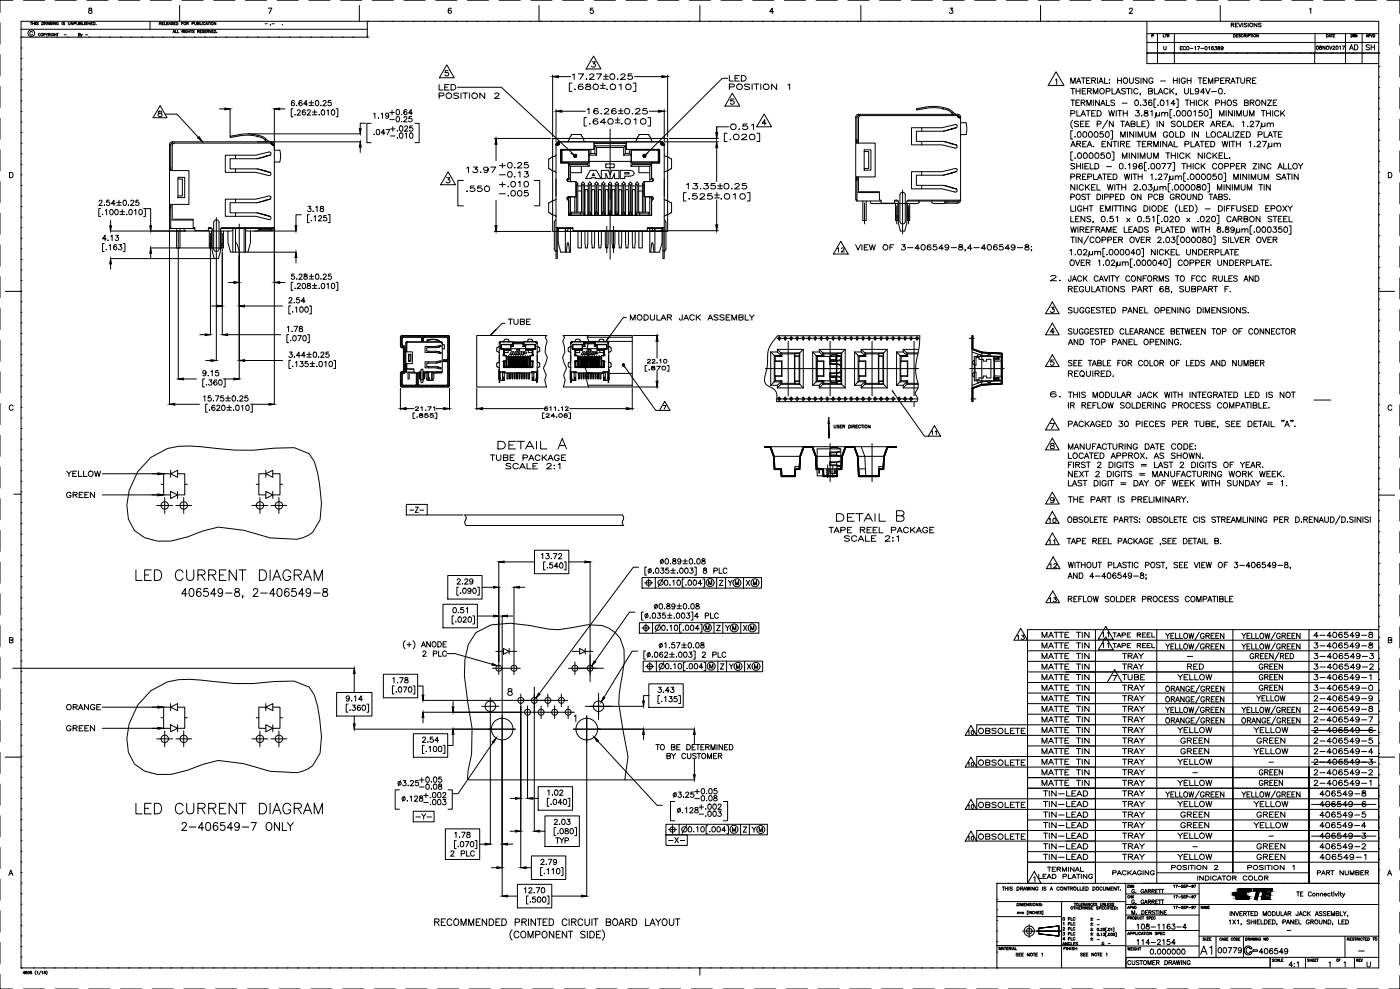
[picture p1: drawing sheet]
<svg xmlns="http://www.w3.org/2000/svg" width="841mm" height="594mm" viewBox="0 0 841 594" stroke-linecap="round" stroke-linejoin="round" font-family="sans-serif">
<defs><g id="words">
<g font-size="10.6">
<text x="80" y="350">LED CURRENT DIAGRAM</text>
<text x="80" y="490">LED CURRENT DIAGRAM</text>
</g>
<text font-size="9.7" x="108" y="361">406549-8, 2-406549-8</text>
<g font-size="9.3">
<text x="409" y="122">[.525</text>
<text x="432" y="122">.010]</text>
<text x="720" y="575">A1</text>
</g>
<g font-size="8.8">
<text x="341" y="56">[.680</text>
<text x="363" y="56">.010]</text>
<text x="350" y="77">[.640</text>
<text x="372" y="77">.010]</text>
<text x="642" y="78">(SEE P/N TABLE) IN SOLDER AREA. 1.27µm</text>
<text x="434" y="86">[.020]</text>
</g>
<g font-size="8.4">
<text x="642" y="91">AREA. ENTIRE TERMINAL PLATED WITH 1.27µm</text>
<text x="641" y="258">PACKAGED 30 PIECES PER TUBE, SEE DETAIL &quot;A&quot;.</text>
<text x="298" y="271">DETAIL</text>
<text x="501" y="314">DETAIL</text>
<text x="108" y="500">2-406549-7 ONLY</text>
</g>
<g font-size="7.5">
<text x="642" y="58">THERMOPLASTIC, BLACK, UL94V-0.</text>
<text x="513" y="152">VIEW OF 3-406549-8,4-406549-8;</text>
<text x="641" y="177">REGULATIONS PART 68, SUBPART F.</text>
<text x="640" y="328">TAPE REEL PACKAGE ,SEE DETAIL B.</text>
<text x="641" y="343">WITHOUT PLASTIC POST, SEE VIEW OF 3-406549-8,</text>
<text x="640" y="349">AND 4-406549-8;</text>
</g>
<g font-size="7.1">
<text x="343" y="49">17.27</text>
<text x="365" y="49">0.25</text>
<text x="437" y="50">LED</text>
<text x="262" y="55">LED</text>
<text x="351" y="70">16.26</text>
<text x="374" y="70">0.25</text>
<text x="299" y="114">+.010</text>
<text x="279" y="116">.550</text>
<text x="386" y="224">[.870]</text>
<text x="641" y="228">REQUIRED.</text>
<text x="641" y="303">THE PART IS PRELIMINARY.</text>
<text x="497" y="321">TAPE REEL PACKAGE</text>
</g>
<g font-size="6.6">
<text x="642" y="51">MATERIAL: HOUSING - HIGH TEMPERATURE</text>
<text x="437" y="55">POSITION 1</text>
<text x="262" y="60">POSITION 2</text>
<text x="438" y="79">0.51</text>
<text x="299" y="102">+0.25</text>
<text x="279" y="105">13.97</text>
<text x="299" y="108">-0.13</text>
<text x="299" y="119">-.005</text>
<text x="411" y="115">13.35</text>
<text x="434" y="115">0.25</text>
<text x="642" y="121">POST DIPPED ON PCB GROUND TABS.</text>
<text x="630" y="170">2.</text>
<text x="641" y="170">JACK CAVITY CONFORMS TO FCC RULES AND</text>
<text x="641" y="189">SUGGESTED PANEL OPENING DIMENSIONS.</text>
<text x="304" y="196">TUBE</text>
<text x="377" y="194">MODULAR JACK ASSEMBLY</text>
<text x="641" y="202">SUGGESTED CLEARANCE BETWEEN TOP OF CONNECTOR</text>
<text x="641" y="208">AND TOP PANEL OPENING.</text>
<text x="641" y="221">SEE TABLE FOR COLOR OF LEDS AND NUMBER</text>
<text x="630" y="240">6.</text>
<text x="641" y="240">THIS MODULAR JACK WITH INTEGRATED LED IS NOT</text>
<text x="641" y="246">IR REFLOW SOLDERING PROCESS COMPATIBLE.</text>
<text x="247" y="253">[.855]</text>
<text x="325" y="253">[24.06]</text>
<text x="293" y="278">TUBE PACKAGE</text>
<text x="39" y="288">YELLOW</text>
<text x="303" y="283">SCALE 2:1</text>
<text x="39" y="300">GREEN</text>
<text x="245" y="309">-Z-</text>
<text x="506" y="326">SCALE 2:1</text>
<text x="641" y="363">REFLOW SOLDER PROCESS COMPATIBLE</text>
<text x="625" y="384">MATTE TIN</text>
<text x="788" y="384">4-406549-8</text>
<text x="625" y="391">MATTE TIN</text>
<text x="788" y="391">3-406549-8</text>
<text x="625" y="397">MATTE TIN</text>
<text x="673" y="397">TRAY</text>
<text x="788" y="397">3-406549-3</text>
<text x="625" y="403">MATTE TIN</text>
<text x="673" y="403">TRAY</text>
<text x="712" y="403">RED</text>
<text x="755" y="403">GREEN</text>
<text x="788" y="403">3-406549-2</text>
<text x="625" y="410">MATTE TIN</text>
<text x="673" y="410">TUBE</text>
<text x="706" y="410">YELLOW</text>
<text x="755" y="410">GREEN</text>
<text x="788" y="410">3-406549-1</text>
<text x="625" y="416">MATTE TIN</text>
<text x="673" y="416">TRAY</text>
<text x="755" y="416">GREEN</text>
<text x="788" y="416">3-406549-0</text>
<text x="625" y="422">MATTE TIN</text>
<text x="673" y="422">TRAY</text>
<text x="754" y="422">YELLOW</text>
<text x="788" y="422">2-406549-9</text>
<text x="39" y="428">ORANGE</text>
<text x="625" y="429">MATTE TIN</text>
<text x="673" y="429">TRAY</text>
<text x="788" y="429">2-406549-8</text>
<text x="625" y="435">MATTE TIN</text>
<text x="673" y="435">TRAY</text>
<text x="788" y="435">2-406549-7</text>
<text x="39" y="440">GREEN</text>
<text x="587" y="442">OBSOLETE</text>
<text x="625" y="441">MATTE TIN</text>
<text x="673" y="441">TRAY</text>
<text x="706" y="441">YELLOW</text>
<text x="752" y="441">YELLOW</text>
<text x="788" y="441">2-406549-6</text>
<text x="625" y="448">MATTE TIN</text>
<text x="673" y="448">TRAY</text>
<text x="708" y="448">GREEN</text>
<text x="754" y="448">GREEN</text>
<text x="788" y="448">2-406549-5</text>
<text x="625" y="454">MATTE TIN</text>
<text x="673" y="454">TRAY</text>
<text x="708" y="454">GREEN</text>
<text x="752" y="454">YELLOW</text>
<text x="788" y="454">2-406549-4</text>
<text x="587" y="461">OBSOLETE</text>
<text x="625" y="460">MATTE TIN</text>
<text x="673" y="460">TRAY</text>
<text x="706" y="460">YELLOW</text>
<text x="788" y="460">2-406549-3</text>
<text x="625" y="467">MATTE TIN</text>
<text x="673" y="467">TRAY</text>
<text x="755" y="467">GREEN</text>
<text x="788" y="467">2-406549-2</text>
<text x="625" y="473">MATTE TIN</text>
<text x="673" y="473">TRAY</text>
<text x="706" y="473">YELLOW</text>
<text x="755" y="473">GREEN</text>
<text x="788" y="473">2-406549-1</text>
<text x="625" y="479">TIN-LEAD</text>
<text x="673" y="479">TRAY</text>
<text x="792" y="479">406549-8</text>
<text x="625" y="486">TIN-LEAD</text>
<text x="673" y="486">TRAY</text>
<text x="706" y="486">YELLOW</text>
<text x="752" y="486">YELLOW</text>
<text x="792" y="486">406549-6</text>
<text x="587" y="486">OBSOLETE</text>
<text x="625" y="492">TIN-LEAD</text>
<text x="673" y="492">TRAY</text>
<text x="708" y="492">GREEN</text>
<text x="754" y="492">GREEN</text>
<text x="792" y="492">406549-5</text>
<text x="625" y="498">TIN-LEAD</text>
<text x="673" y="498">TRAY</text>
<text x="708" y="498">GREEN</text>
<text x="752" y="498">YELLOW</text>
<text x="792" y="498">406549-4</text>
<text x="587" y="505">OBSOLETE</text>
<text x="625" y="505">TIN-LEAD</text>
<text x="673" y="505">TRAY</text>
<text x="706" y="505">YELLOW</text>
<text x="792" y="505">406549-3</text>
<text x="625" y="511">TIN-LEAD</text>
<text x="673" y="511">TRAY</text>
<text x="754" y="511">GREEN</text>
<text x="792" y="511">406549-2</text>
<text x="625" y="518">TIN-LEAD</text>
<text x="673" y="518">TRAY</text>
<text x="706" y="518">YELLOW</text>
<text x="754" y="518">GREEN</text>
<text x="792" y="518">406549-1</text>
<text x="682" y="560">108-1163-4</text>
<text x="682" y="569">114-2154</text>
<text x="731" y="574">00779</text>
<text x="755" y="574">406549</text>
<text x="773" y="582">4:1</text>
</g>
<g font-size="6.2">
<text x="809" y="31">AD</text>
<text x="820" y="31">SH</text>
<text x="502" y="153">12</text>
<text x="629" y="328">11</text>
<text x="661" y="384">11</text>
<text x="661" y="390">11</text>
<text x="738" y="552">INVERTED MODULAR JACK ASSEMBLY,</text>
<text x="737" y="557">1X1, SHIELDED, PANEL GROUND, LED</text>
<text x="690" y="574">0.000000</text>
</g>
<g font-size="5.7">
<text x="388" y="219">22.10</text>
<text x="629" y="315">10</text>
<text x="629" y="342">12</text>
<text x="629" y="363">13</text>
<text x="667" y="384">TAPE REEL</text>
<text x="610" y="385">13</text>
<text x="667" y="390">TAPE REEL</text>
<text x="628" y="525">TERMINAL</text>
<text x="667" y="527">PACKAGING</text>
<text x="703" y="524">POSITION 2</text>
<text x="748" y="524">POSITION 1</text>
<text x="790" y="527">PART NUMBER</text>
<text x="623" y="529">LEAD PLATING</text>
<text x="718" y="530">INDICATOR COLOR</text>
<text x="676" y="581">CUSTOMER DRAWING</text>
</g>
<g font-size="5.3">
<text x="738" y="17">REVISIONS</text>
<text x="46" y="23">By -</text>
<text x="790" y="31">08NOV2017</text>
<text x="248" y="248">21.71</text>
<text x="326" y="248">611.12</text>
<text x="558" y="262">11</text>
<text x="580" y="442">10</text>
<text x="580" y="461">10</text>
<text x="580" y="487">10</text>
<text x="580" y="506">10</text>
<text x="679" y="538">G. GARRETT</text>
<text x="679" y="544">G. GARRETT</text>
<text x="679" y="550">M. DERSTINE</text>
</g>
<g font-size="4.9">
<text x="95" y="16">RELEASED FOR PUBLICATION , .</text>
<text x="697" y="24">LTR</text>
<text x="796" y="24">DATE</text>
<text x="810" y="24">DWN</text>
<text x="820" y="24">APVD</text>
<text x="708" y="31">ECO-17-016389</text>
<text x="601" y="536">THIS DRAWING IS A CONTROLLED DOCUMENT.</text>
<text x="676" y="534">DWN</text>
<text x="676" y="541">CHK</text>
<text x="676" y="547">APVD</text>
<text x="720" y="547">NAME</text>
<text x="637" y="554">0 PLC</text>
<text x="637" y="557">1 PLC</text>
<text x="637" y="560">2 PLC</text>
<text x="637" y="563">3 PLC</text>
<text x="637" y="569">ANGLES</text>
<text x="721" y="566">SIZE</text>
<text x="609" y="575">SEE NOTE 1</text>
<text x="648" y="575">SEE NOTE 1</text>
<text x="763" y="579">SCALE</text>
<text x="802" y="579">OF</text>
<text x="814" y="579">REV</text>
</g>
<g font-size="4.4">
<text x="637" y="566">4 PLC</text>
<text x="599" y="572">MATERIAL</text>
<text x="638" y="572">FINISH</text>
<text x="676" y="572">WEIGHT</text>
</g>
<g font-size="2.6">
<text x="158" y="16">-</text>
<text x="162" y="16">-</text>
<text x="37" y="22">-</text>
<text x="712" y="395">-</text>
<text x="761" y="459">-</text>
<text x="715" y="465">-</text>
<text x="761" y="503">-</text>
<text x="715" y="510">-</text>
<text x="658" y="557">-</text>
<text x="658" y="554">-</text>
<text x="772" y="560">-</text>
<text x="658" y="566">-</text>
<text x="665" y="568">-</text>
<text x="815" y="573">-</text>
</g>
</g></defs>
<g fill="none" stroke="#000" stroke-width=".6">
<path d="M0 14v12M8 0h-8v7M13 13h815v568h-815zM13 18h208M14 0h13M18 13h1M19 13v2M20 19a.8 .8 0 0 0-1 0 .8 .8 0 0 0-1 1 .8 .8 0 0 0 1 1 .8 .8 0 0 0 1 0M20 13v2M20 14h1M21 13v2M23 14h-1l1 1h-1"/>
<path d="M25 13l1 1v1h-1zM27 14h1l-1-1v2M27 14l1 1M28 15l1-2v2M28 14h1M30 13v2v-2l1 2v-2M32 13v2M33 0h13M33 13v2l-1-2v2M35 14a.7 .7 0 0 0-1 0 .7 .7 0 0 0 0 1 .7 .7 0 0 0 1 0v-1M37 13v2M39 14h-1l1 1h-1"/>
<path d="M41 13v2h1v-2M44 13v2l-1-2v2M44 14h1v-1h-1v2M46 13l1 2v-2M48 14h1l-1-1v2h1l-1-1M49 13v2h1M51 13v2M52 0h13M52 14h-1l1 1h-1M53 14h1M53 13v2M54 5v1a1.3 1.3 0 0 1 1 0 1.3 1.3 0 0 1 0 2h-2v-1l2-1v-1z"/>
<path d="M54 13v2M55 14h.1M56 13h-1v2h1M56 13l1 1v1h-1zM58 15h.1M71 0h13M90 13v5M90 0h13M104 20v-2l1 2M104 19h1M105 18v2h1M107 18v2"/>
<path d="M108 3v10M109 19h1v-1h-1v2M109 0h13M110 19v1M111 18v2M112 19a.6 .6 0 0 0 0-1 .6 .6 0 0 0 0 1M113 18v2M113 19h1M114 18v2M114 18h1M115 18v2M117 18h-1l1 1h-1"/>
<path d="M119 19l1-1h-1v2M119 19l1 1M120 19h1M121 18h-1v2h1M123 18h-1l1 1h-1M123 19h1M124 18h-1v2h1M124 19l1-1h-1v2M125 19v1M126 18v2l1-2M127 19h1M128 18h-1v2h1"/>
<path d="M128 0h13M129 18v2zM130 20h.1M147 0h13M161 5h2l-1 3M166 0h13M186 0h12M205 0h12M216 3v10M221 13h.1M221 13v9h-208M224 0h12"/>
<path d="M229 13h.1M236 13h.1M242 13h.1M243 0h12M248 13h.1M255 13h.1M261 13h.1M262 0h12M267 13h.1M271 5a1.4 1.4 0 0 0-2 1 1.4 1.4 0 0 0 2 2 1 1 0 0 0 0-2 1.1 1.1 0 0 0-2 1M274 13h.1M280 13h.1"/>
<path d="M281 0h12M287 13h.1M293 13h.1M299 13h.1M300 0h13M306 13h.1M312 13h.1M318 13h.1M319 0h13M324 3v10M325 13h.1M331 13h.1"/>
<path d="M337 13h.1M338 0h13M344 13h.1M350 13h.1M356 5h-1v1a1.1 1.1 0 0 1 1 0 1.1 1.1 0 0 1 0 2 1.1 1.1 0 0 1-2-1M356 13h.1M357 0h13M363 13h.1M369 13h.1M375 13h.1M376 0h13M382 13h.1"/>
<path d="M388 13h.1M394 13h.1M395 0h13M401 13h.1M407 13h.1M414 13h.1M414 0h13M420 13h.1M420 3v10M426 13h.1M433 13h.1M433 0h13"/>
<path d="M439 13h.1M445 13h.1M452 13h.1M452 0h13M458 13h.1M464 13h.1M465 7h-3l2-2v3M471 13h.1M471 0h13M477 13h.1M483 13h.1M490 13h.1"/>
<path d="M490 0h13M496 13h.1M502 13h.1M509 13h.1M509 0h13M515 13h.1M517 3v10M521 13h.1M528 13h.1M528 0h13M534 13h.1M541 13h.1"/>
<path d="M547 13h.1M547 0h13M553 13h.1M560 13h.1M566 13h.1M567 0h12M571 5h1l-1 1a1.1 1.1 0 0 1 1 2 1.1 1.1 0 0 1-2-1M572 13h.1M579 13h.1M585 13h.1M586 0h12M591 13h.1"/>
<path d="M598 13h.1M604 13h.1M605 0h12M610 13h.1M617 13h.1M623 13h.1M624 0h12M625 3v10M629 13h.1M636 13h.1M642 13h.1M643 0h12"/>
<path d="M648 13h.1M655 13h.1M662 0h12M664 13h.1M678 6l1-1h1l-2 3h2M681 0h13M689 13v25h139M700 0h13M719 0h13M733 3v10M738 0h13M757 0h13"/>
<path d="M776 0h13M787 5v3M795 0h13M814 0h13M833 0h8v8M841 15v12M0 33v13M13 22h.1M13 29h.1M13 35h.1M21 22h.1M24 20a.7 .7 0 0 0-1 0 .7 .7 0 0 0 0 1 .7 .7 0 0 0 1 0"/>
<path d="M26 21h1v-1h-1v2M28 20v2M28 22h.1M29 20l-1 1M29 21h1v-1h-1v2M30 21v1M31 20v2M32 20a.7 .7 0 0 0-1 0 .7 .7 0 0 0 0 1 .7 .7 0 0 0 1 0M33 20v2M33 21h1M34 20v2M34 20h1"/>
<path d="M34 22h.1M35 20v2M60 22h.1M66 22h.1M72 22h.1M79 22h.1M85 22h.1M91 22h.1M98 22h.1M104 22h.1M110 22h.1M117 22h.1"/>
<path d="M123 22h.1M129 22h.1M136 22h.1M142 22h.1M148 22h.1M155 22h.1M161 22h.1M167 22h.1M174 22h.1M180 22h.1M187 22h.1M193 22h.1"/>
<path d="M199 22h.1M206 22h.1M212 22h.1M221 22h.1M268 39l5 8h-9zM356 37h2l-1 1a1.1 1.1 0 0 1 1 2 1.1 1.1 0 0 1-2 0h-1M357 34l4 7h-9zM689 32h139zM689 32h.1M689 25h.1M689 20h139M689 25h139"/>
<path d="M692 22l1-1h-1v1M695 20v18M698 32h.1M699 28v1l1 1 1-1v-1M705 32h.1M705 20v18M741 21h1v1h-1zM743 21h.1M743 32h.1M744 21h-1v1h1M745 21h-1l1 1h-1M747 21a.7 .7 0 0 0-1 0 .7 .7 0 0 0 0 1 .7 .7 0 0 0 1 0"/>
<path d="M747 21h1h-1v1M748 21v1M749 21v1M749 32h.1M750 22l1-1h-1v1M751 21h1M752 21v1M753 21v1M755 32h.1M756 21v1l-1-1v1M762 32h.1M768 32h.1"/>
<path d="M774 32h.1M781 32h.1M787 32h.1M790 32v6M790 20v12M808 20v18M818 20v18M828 40h.1M841 34v12M0 52v13M13 42h.1M13 48h.1"/>
<path d="M13 54h.1M269 42h-1l-1 2a1.2 1.2 0 0 1 2 0 1.2 1.2 0 0 1 0 2 1.2 1.2 0 0 1-2-1M275 52h26l45 42M332 45v37M335 46h8M363 46h2M381 46h17M401 45v37M437 47h-3l-47 47M440 56l4 8h-9zM441 59h-2v2a1.2 1.2 0 0 1 2 0 1.2 1.2 0 0 1-1 2 1.2 1.2 0 0 1-1-1M634 48l1-1v4"/>
<path d="M634 43l5 8h-9zM694 59h-1v5h1M707 59h1v5h-1M828 59h.1M828 53h.1M828 46h.1M841 53v12M0 71v13M13 61h.1M13 67h.1M13 73h.1M13 80h.1"/>
<path d="M95 67v1l2 1a1.2 1.2 0 0 1-1 1 1.2 1.2 0 0 1-1-1l2-2zM96 63l4 8h-8zM99 69h7l13 14M132 65h3M138 65v17M165 65v25h3l1 3-1 4h-3M168 65h3M176 65h-1v5h1M177 61a1.4 1.4 0 0 0-2 1 1.4 1.4 0 0 0 2 1 1 1 0 0 0-1-1 1 1 0 0 0-1 0M177 69h.1M178 63h.1M179 67v-1l1 1-2 2h3"/>
<path d="M181 61a1.4 1.4 0 0 0-1 1 1.4 1.4 0 0 0 1 1 1 1 0 0 0 0-1 1 1 0 0 0-1 0M183 66a1.4 1.4 0 0 0-1 1 1.4 1.4 0 0 0 1 2 1 1 0 0 0 0-2 1 1 0 0 0-1 1M185 67v-1l1 1-2 2h3M185 62h-3l2-2v4M186 63h2M186 62h2M187 60v3M188 67h2M188 69h2M189 66v3M192 69h.1M193 63h.1"/>
<path d="M194 61l1-1 1 1-2 3h2M196 67l1-1v3M199 60h-2v2a1.1 1.1 0 0 1 2 0 1.1 1.1 0 0 1 0 1 1.1 1.1 0 0 1-2 0M202 65h1v5h-1M220 74h-4v3M223 74h-3v12h3M224 69l1-1v3M226 78a1.5 1.5 0 0 1 2 1 1.5 1.5 0 0 1-2 2v-1zM227 71h.1M229 69l1-1v3M231 80h-2l2-2v3M232 78h2l-1 3"/>
<path d="M234 69a1.1 1.1 0 0 1-2 1 1 1 0 0 1 0-2 1 1 0 0 1 1 0v3h-1M234 68h3M234 72h3M235 77h2M236 66v3M236 76v3M239 79h.1M240 76a1.5 1.5 0 0 1 2 1 1.5 1.5 0 0 1-2 2v-2zM241 69h.1M241 73h.1M243 71v-1l1 1-2 2h3M243 76h1l1 1-2 2h2"/>
<path d="M244 66a1.4 1.4 0 0 0-2 1 1.4 1.4 0 0 0 2 2 1 1 0 0 0 0-2 1 1 0 0 0-1 1M247 70h-1v1a1.1 1.1 0 0 1 1 0 1.1 1.1 0 0 1 0 2 1.1 1.1 0 0 1-2 0M248 68h-3l2-2v3M248 76h-2v1a1.1 1.1 0 0 1 2 0 1.1 1.1 0 0 1 0 2 1.1 1.1 0 0 1-2-1M249 74h3v12h-3M334 66v19M337 67h15M367 78v29M371 67h3M390 67h6M399 66v19M431 76v4"/>
<path d="M438 76h-7v7M459 68l5 8h-9zM460 74h-2l1-2v3M514 70h1M515 70v16M516 69h59l1 1 1 1-1-1M516 69h59M516 69h.1M516 69h-1l-1 1v50h1v-14v2h-1M516 69l-1 1M517 69l-1 1v1v15M554 77v2"/>
<path d="M556 64l-5 1v1l5-1a19 19 0 0 1 16 3M556 64a20 20 0 0 1 16 3M567 65v1M572 77l-5 2M572 68l1 1M572 67v1M572 67l2 2M574 77l-7 2h-16v6h16l7 2M574 77a1 1 0 0 0 1-1 1 1 0 0 0-1-1l-8 2h-18v10h18l8 2a1 1 0 0 0 1-1 1 1 0 0 0 0-1M574 77h-2M575 69h.1M575 70h.1"/>
<path d="M575 70h1M575 69h2v1M575 69l1 1M576 71h.1M576 70h1v50h-32v1v13l-2 5h-2l-1-5-1-13-2-1v2h-8v-2h-1v-5h-12M577 74h3M580 74l1 3-1 4h-3M643 68h2l1-1-3-1v4M644 60v3M644 79h-1v5h1M646 62h2M647 66v4h2"/>
<path d="M649 60h-3v3h3M649 70l2-4 1 4M649 62h2l1-1-3-1v3M651 62l1 1M652 66h3M653 63v-3l1 3 1-3v3M654 66v4M656 68h1M657 60v3M658 66h-2v4M659 66h1a1.7 1.7 0 0 1 2 2 1.7 1.7 0 0 1-2 2h-1zM660 60v3l-2-3v3"/>
<path d="M661 63l2-3 1 3M662 62h1M663 79h-2v2a1.2 1.2 0 0 1 2 0 1.2 1.2 0 0 1-1 1 1.2 1.2 0 0 1-1 0M665 79a1.5 1.5 0 0 1 1 2 1.5 1.5 0 0 1-1 1l-1-1zM665 60v3h2M666 66l1 4 1-4 1 4 1-4M667 79h1v5h-1M670 61l-1-1-2 1 3 1-1 1h-2M671 66v4M671 66h3M673 66v4M674 62h3"/>
<path d="M675 68h2M675 66v4M677 66v4M677 79v3M681 79v3l-2-3v3M682 60a1.5 1.5 0 0 1 2 2 1.5 1.5 0 0 1-2 1v-1zM682 66h2l-1 2a1.2 1.2 0 0 1 1 1 1.2 1.2 0 0 1-1 1 1.2 1.2 0 0 1-1-1M682 79v3M685 63h.1M687 60h2l-1 1a1.1 1.1 0 0 1 0 2 1.1 1.1 0 0 1-1 0M688 67v1l2 1a1.2 1.2 0 0 1-2 1 1.2 1.2 0 0 1-1-1l3-2h-1zM688 79v3h1h1v-3"/>
<path d="M691 67l1-1v4M692 61v-1a1.5 1.5 0 0 0-2 2 1.5 1.5 0 0 0 2 1 1.1 1.1 0 0 0-1-2 1.1 1.1 0 0 0-1 1M696 63h.1M696 69l-1 1v-2l-1 3M696 68v2M698 68h2v2M698 68v2M700 68h1l1 2M701 61l1-1v3M701 80a1.3 1.3 0 0 0-1-1 1.3 1.3 0 0 0-1 1 1.4 1.4 0 0 0 0 2 1.4 1.4 0 0 0 2 0v-1M704 66h-1v5h1M706 62h-3l2-2v3"/>
<path d="M706 79v3h2M709 79h1a1.7 1.7 0 0 1 2 2 1.7 1.7 0 0 1-2 1h-1zM713 60v3M715 62h2M715 60v3M716 79v3M717 67l1-1v4M717 60v3M719 60v3M720 79v3l-2-3v3M722 66h-2v2a1.2 1.2 0 0 1 2 0 1.2 1.2 0 0 1 0 2 1.2 1.2 0 0 1-2-1M722 61a1.3 1.3 0 0 0-1-1 1.3 1.3 0 0 0-1 1v1a1.3 1.3 0 0 0 1 1 1.3 1.3 0 0 0 1 0"/>
<path d="M723 60v3M724 62l2 1M725 79v3h2M726 60l-3 2M727 66h1v5h-1M730 62h2l1-1-3-1v3M733 70v-4l1 4 1-4v4M734 62h2M734 60v3M734 80a1.4 1.4 0 0 0-2-1 1.4 1.4 0 0 0-1 2 1.3 1.3 0 0 0 1 1 1.3 1.3 0 0 0 2 0M736 60v3M737 66v4"/>
<path d="M738 79v3h2M740 66v4l-2-4v4M741 79v3M742 66v4M742 79h2l-2 3h2M743 70v-4l1 4 2-4v4M743 61l-1-1-1 1 2 1-1 1h-1M747 66v3l1 1 1-1v-3M748 62h2v-1l-2-1v3h2v-1h-1M748 79h-2v3M749 79h1a1.7 1.7 0 0 1 1 2 1.7 1.7 0 0 1-1 1h-1zM751 70v-4l1 4 1-4v4"/>
<path d="M751 62h2v-1l-2-1v3M752 62l1 1M758 66h2M759 66v4M759 79v3h2M760 60v3l-2-3v3M761 68h2M761 66v4M761 60h3l-3 3h3M763 66v4M765 66v4M765 62h1"/>
<path d="M766 79v3M767 60h-2v3h2M768 67a1.4 1.4 0 0 0-2 0 1.4 1.4 0 0 0 0 2 1.3 1.3 0 0 0 1 1 1.3 1.3 0 0 0 1-1M769 66v4M770 79h-2v3M770 68l2 2M772 66l-3 3M828 78h.1M828 72h.1M828 65h.1M841 72v12M0 90v13"/>
<path d="M13 86h.1M13 92h.1M13 99h.1M102 87h1M103 87v15M104 86h59v1h2M104 85h59v1M104 85v1M104 85l-2 1v1v50h1v-14v2h-1M104 86l-1 1v15M105 86h-1v1M141 93v2"/>
<path d="M144 82l-6 1v-1l6-1a20 20 0 0 1 16 3M144 82a20 20 0 0 1 15 2M149 80h68M154 85h63M155 82h-1M159 94l-5 1M159 84l1 1M160 84h-1M160 84l2 1M162 91l-8 2h-19v11h19l8 1a1 1 0 0 0 1 0 1 1 0 0 0-1-1M162 91a1 1 0 0 1 1 1 1 1 0 0 1-1 1M162 93l-7 2h-17v6h17l7 3"/>
<path d="M162 93l-2 1M163 86l1 1M163 85v1M163 85l1 1 1 1M164 87h.1M164 87h1v50h-32v1v13l-2 4h-2l-2-4v-14h-2v2h-8v-2h-1v-5h-12M164 87h1M216 88v4M225 81h.1M235 82h2M239 83h.1M240 80a1.5 1.5 0 0 1 2 1 1.5 1.5 0 0 1-2 2v-1z"/>
<path d="M243 80h1v3M297 83h34M298 87v9M332 83h69v56h-69zM334 93l-4 2v6l4 3M334 93h.1M335 86h-1M336 86h.1M336 85v1h-2v1h1M336 86v1M336 87l-1-1v1M336 86l-1 1v-2h63v2l-1-1"/>
<path d="M337 97v1M337 90v7M337 97h17l-1 1M338 90h16v7h-16zM341 85h.1M341 85l2-4h6l2 4M342 98h11M342 99l1 1M342 99v9M342 99h11M343 100h11M343 100v9"/>
<path d="M343 92l2 1M349 100v4h-6M353 98v1M353 99l1 1M354 90v10M354 97h25M355 92l-1 1h4M355 90v2M355 92h2M357 86v4h-20v8h5v9M357 86h19v4h20v8h-5v9M357 86h19"/>
<path d="M357 88v4M357 92l1 1M357 88l1 1M357 88h19M358 89v4M358 89h17M364 98h5v3h-5zM375 89v4M376 88l-1 1M376 92l-1 1M376 88v4M376 92h2"/>
<path d="M378 90v2M378 92l1 1h-4M379 100h11M379 90v10M379 90h16v7h-16zM380 99l-1 1M380 98v1M380 99h11M380 98h11M382 85l2-4h6l2 4M384 100v4h6M389 92l-1 1"/>
<path d="M390 100v9M391 99l-1 1M391 99v9M392 85h.1M396 97h-17l1 1M396 90v7M396 97v1M397 86h.1M397 87l1-1v1M397 86v1M398 86h-1M398 85v1h1v1h-1"/>
<path d="M398 86h1M399 93l4 2v6l-4 3M399 93h.1M399 85h33M402 83h30M431 89v20M514 84h1M515 84v2h11v20h-11v2M519 90h4v12h-4zM519 91h3v10h-3M554 85v2M567 85l5 1"/>
<path d="M572 86l2 1M574 87h.1M644 91h-1v5h1M646 99l-1-1-2 1h1l1 1v1h-2M646 95h.1M647 98v3M647 100h2M649 98v3M650 98v3M652 100h1M654 98h-2v3h2M655 98v3h2"/>
<path d="M658 98h1a1.7 1.7 0 0 1 1 2 1.7 1.7 0 0 1-1 1h-1zM663 92h-1l-1 1a1.3 1.3 0 0 1 2 0 1.3 1.3 0 0 1 0 2 1.3 1.3 0 0 1-2 0M668 91h1v5h-1M673 82v-3l2 3 1-3v3M674 95v-3l2 3 1-3v3M678 99l1-1v3M678 92v3M682 92v3l-2-3v3M683 99a1.1 1.1 0 0 1-2 1 1.1 1.1 0 0 1 0-1 1.1 1.1 0 0 1 2 0l-1 2h-1M684 92v3M684 82v-3l1 3 1-3v3M685 95v-3l1 3 2-3v3"/>
<path d="M686 99v-1a1.5 1.5 0 0 0-2 2 1.5 1.5 0 0 0 2 1 1.1 1.1 0 0 0 0-2 1.1 1.1 0 0 0-2 1M689 98h-2v5h2M689 92v2l1 1h1l1-3M691 82v-3l2 3 1-3v3M692 98a1.5 1.5 0 0 1 2 2 1.5 1.5 0 0 1-2 1l-1-1zM693 95v-3l1 3 2-3v3M698 98h2l-1 3M701 98h3l-2 3M702 92v3M704 92v3M704 98h2v5h-2M706 92v3"/>
<path d="M707 92v3M710 98h2M711 98v3M711 93a1.5 1.5 0 0 0-2-1 1.5 1.5 0 0 0 0 3 1.5 1.5 0 0 0 2-1M713 92v3M713 98v3M713 100h2M713 93l2 2M715 92l-2 2M715 98v3M717 98v3M720 99a1.3 1.3 0 0 0-1-1 1.3 1.3 0 0 0-1 1 1.4 1.4 0 0 0 0 2 1.4 1.4 0 0 0 2 0"/>
<path d="M722 98v3M722 92v3l-2-3v3M722 100l2 1M724 92v3M724 98l-2 2M727 93a1.4 1.4 0 0 0-1-1 1.4 1.4 0 0 0-1 2 1.4 1.4 0 0 0 1 1 1.4 1.4 0 0 0 1-1M729 92v3M730 93l1 2M731 99a1.3 1.3 0 0 0-2-1 1.3 1.3 0 0 0-1 1 1.4 1.4 0 0 0 1 2 1.4 1.4 0 0 0 2 0M731 92l-2 2M734 82l2-3 1 3M735 92h-3v3h3"/>
<path d="M736 92v3h2M736 100h2v-1l-2-1v3M739 95h.1M739 100h2l1-1-3-1v3M743 100h1M745 98h-2v3h2M746 100h2v-1l-1-1h-1v3M747 100l1 1M753 98h2l-2 3h2M756 81h2v-1l-2-1v3M756 98v3M760 98v3l-2-3v3"/>
<path d="M762 82l1-3 1 3M764 99a1.3 1.3 0 0 0-2-1 1.3 1.3 0 0 0-1 1 1.4 1.4 0 0 0 0 2 1.4 1.4 0 0 0 2 0h1M768 81h1M771 98v3h2M774 98v3h2M780 98l1 2v1M783 98l-2 2M828 97h.1M828 91h.1M828 84h.1M841 91v12M0 109v13"/>
<path d="M6 104h1a1.7 1.7 0 0 1 1 1 1.7 1.7 0 0 1-1 2h-1zM13 105h.1M13 111h.1M13 118h.1M102 100h1M102 100v2h11v21h-11v2M107 107h4v12h-4zM107 108h3v10h-3M141 101v3M141 120v2M154 101l5 2M160 103l2 1"/>
<path d="M162 120l-7 2h-17v6h17l7 2M162 120l1-1-1-1-8 2h-19v10h19l8 2a1 1 0 0 0 1-1 1 1 0 0 0-1-1M162 120h-2M162 104h.1M268 107h2l-1 1a1 1 0 0 1 1 1 1 1 0 0 1-1 1l-1-1M269 103l5 8h-9zM278 108h-3v16h3M321 108h3v16h-3M334 120l-4 2v6l4 2M334 104h.1M334 120h.1M334 108v10"/>
<path d="M341 108h2M341 119h2M341 108v1M341 118v1M342 107v-9h-5v-8h20v-5h-21a1.2 1.2 0 0 1 0 2 1.2 1.2 0 0 1-2 0v50h10v2h45v-2h10M342 107a1 1 0 0 0-1 1 1 1 0 0 0 1 1h4v9h-4a1 1 0 0 0-1 1 1 1 0 0 0 1 1v9h49v-9a1 1 0 0 0 1-1 1 1 0 0 0-1-1h-4v-9h4a1 1 0 0 0 1-1 1 1 0 0 0-1-1M342 119v9M343 118v11M345 118v9M346 109l1 1v17M346 111h.1M346 111v16"/>
<path d="M347 110l-1 1M347 115h2M347 112h2M349 110l1 1M350 111v16M351 110l-1 1M351 115h.1M351 112h2M353 115h.1M353 110l1 1M354 111v16M355 110l-1 1"/>
<path d="M355 115h1M355 112h2M356 104l1 2h-1zM357 115h.1M357 110l1 1M358 111v16M359 110l-1 1M359 115h1M359 112h3M361 107l-3-5h-3l-3 5h3h9v-3l1 3h3l1-3v3h3v-5h-4l-1 3-1-3h-5v5M361 115h1M362 110v1"/>
<path d="M362 111v16M363 110l-1 1M363 115h1M363 112h3M365 115h1M366 110l1 1M367 111v45M367 112h3M367 110v1M367 115h1M369 115h1M370 110l1 1"/>
<path d="M371 111v16M371 110v1M371 115h1M371 112h3M373 102h5a2.1 2.1 0 0 1 2 1 2.1 2.1 0 0 1 1 2l-2 1h-4v1h-2zM373 115h1M374 110l1 1M375 111v16M375 104h3h-3zM376 110l-1 1M376 115h.1M376 112h2"/>
<path d="M377 115h1M378 110l1 1M379 111v16M380 110l-1 1M380 115h.1M380 112h2M382 115h.1M382 110l1 1M383 111v16M384 110l-1 1M384 115h2M384 112h2"/>
<path d="M386 110l1 1M387 111v16M387 109l-1 1v17M387 111h.1M388 118v9M390 108h2M390 119h2M390 118v11M391 119v10M391 107v-9h5v-8h-20v-5h22h-1a1.2 1.2 0 0 0 0 2 1.2 1.2 0 0 0 2 0v50M392 108v1M392 118v1"/>
<path d="M399 120l4 2v6l-4 2M399 120h.1M399 104h.1M399 108v10M515 116h13M516 106v9M541 116a1.6 1.6 0 0 1 2 0 1.6 1.6 0 0 1 1 1v16a1.6 1.6 0 0 1-2 2 1.6 1.6 0 0 1-1-2v-16zM542 114v27M554 103v2M554 111v2M567 111l5 2M572 104l-5 1"/>
<path d="M572 113h2M574 103l-7 2h-16v6h16l7 2M574 103l1-1-1-1-8 2h-18v10h18l8 2a1 1 0 0 0 1 0 1 1 0 0 0 0-2M574 103l-2 1M574 113h.1M643 106h2l1-1h-1h-2v3M646 111v3l-3-3v3M647 106h2v-1h-1h-1v3M647 111v3M648 106l1 2M650 106h2M651 112a1.5 1.5 0 0 0-2-1 1.5 1.5 0 0 0 0 3 1.5 1.5 0 0 0 2-1"/>
<path d="M652 111v3M652 105h-2v3h2M653 112l1 2M653 106h2l1-1h-3v3M654 111l-2 2M656 112h1M657 105v3h2M658 111h-2v3M659 111v3h2M659 108l2-3 1 3M660 107h2M662 105h3"/>
<path d="M663 105v3M665 100h3M665 111l1 3 1-3 1 3 1-3M666 106h1M668 105h-2v3h2M669 105h1a1.7 1.7 0 0 1 1 1 1.7 1.7 0 0 1-1 2h-1zM670 111v3M671 111h2M672 111v3M674 112h2M674 111v3M675 105l1 3 1-3 1 3 1-3"/>
<path d="M676 101h.1M676 111v3M680 105v3M681 105h2M681 112l1-1 1 1-2 2h3M682 105v3M684 106h2M684 105v3M686 105v3M690 101h.1M690 111h2l-1 1a1.2 1.2 0 0 1 1 1 1.2 1.2 0 0 1-1 1 1.2 1.2 0 0 1-1 0M691 105h1v3"/>
<path d="M694 108h.1M695 114h-1v-2l-1 3M695 112v2M696 105h1h1l-2 3h2M697 113l1-1 1 2M697 112v2M699 113l1-1v2M699 105h2l-1 3M703 110h-1v5h1M705 107l-2 1v-2l-1 3M705 106v2M706 106h2v2"/>
<path d="M706 106v2M708 106h2v2M712 104h-1v5h1M714 108h.1M719 111v1l2 1a1.2 1.2 0 0 1-1 1 1.2 1.2 0 0 1-1 0v-1l2-1v-1zM725 110h2v5h-2M731 105h-2v1a1.2 1.2 0 0 1 2 0 1.2 1.2 0 0 1-1 2 1.2 1.2 0 0 1-2-1M731 114v-3l2 3 1-3v3M735 104h1v5h-1M735 111v3M739 111v3l-2-3v3M740 111v3"/>
<path d="M741 108v-3l2 3 1-3v3M742 114v-3l1 3 1-3v3M745 105v3M746 111v2l1 1h1v-3M749 105v3l-2-3v3M749 114v-3l2 3 1-3v3M750 105v3M752 108v-3l1 3 1-3v3M756 105v2l1 1 1-1v-2M756 111h3M757 111v3M759 108v-3l2 3 1-3v3"/>
<path d="M759 111v3M763 111v3l-2-3v3M768 101l1-3 1 3M768 100h2M769 105h-1h-1v1l2 1v1l-2-1M770 108l1-3 2 3M770 107h2M773 105h2M774 105v3M776 105v3M780 105v3l-3-3v3M828 116h.1"/>
<path d="M828 110h.1M828 103h.1M834 104h1a1.7 1.7 0 0 1 1 1 1.7 1.7 0 0 1-1 2h-1zM841 110v12M0 128v13M13 124h.1M13 130h.1M13 137h.1M60 121v-1l1 1-2 2h2M60 125h-1v5h1M62 129h.1M63 123h.1"/>
<path d="M63 126h1v3M66 120h-2v2a1.1 1.1 0 0 1 2 0 1.1 1.1 0 0 1 0 1 1.1 1.1 0 0 1-2 0M66 139h45M66 132v4M69 122h-2l1-2v3M69 126a1.5 1.5 0 0 1 2 1 1.5 1.5 0 0 1-2 2v-1zM70 122h3M70 123h3M71 120v3M72 127h3M72 129h3M73 126v3"/>
<path d="M74 120a1.5 1.5 0 0 1 2 2 1.5 1.5 0 0 1-2 1v-1zM76 129h.1M77 123h.1M78 126a1.5 1.5 0 0 1 1 1 1.5 1.5 0 0 1-1 2l-1-1zM79 121v-1l1 1-2 2h3M81 126h1v3M83 120h-1v2a1.1 1.1 0 0 1 1 0 1.1 1.1 0 0 1 0 1 1.1 1.1 0 0 1-2 0M84 126a1.5 1.5 0 0 1 2 1 1.5 1.5 0 0 1-2 2l-1-1zM86 125h1v5h-1M87 125h4v11M102 137v106M102 137h15"/>
<path d="M103 137h.1M103 132h13M103 123v9M106 137v12h2v-12M107 138v90M111 137v1M111 138v1h26M125 137h2M126 139v10h1v-10M128 134a1.6 1.6 0 0 1 2-2 1.6 1.6 0 0 1 2 2M128 134v15a1.6 1.6 0 0 0 2 2 1.6 1.6 0 0 0 2-2v-15M130 131v86"/>
<path d="M133 139v10h1v-10M137 139v7l1 5h11l1-5v-7M140 137h.1M140 138l-3 1M140 137v14M141 128v2M141 137v14M144 135v93M147 137v14M148 138l2 1M148 137v14M150 139h28"/>
<path d="M154 128l5 1M155 139l9-1 1-1v106M155 138v1M155 137v1M157 138v1M159 120l-5 2M160 129l2 1M162 130h.1M163 138v1M164 137l-1 1h-8M164 137h-31M181 129h-3v7"/>
<path d="M185 124h2l-1 1a1.1 1.1 0 0 1 1 1 1.1 1.1 0 0 1-1 1 1.1 1.1 0 0 1-1 0M186 129h-1v5h1M187 132h.1M188 127h.1M189 130v3M190 125v-1v3M191 130h2l-2 3h2M193 124v1a1.3 1.3 0 0 1 1 0 1.3 1.3 0 0 1 0 2h-1a1.3 1.3 0 0 1 0-2 1.3 1.3 0 0 1 1 0v-1zM196 130h-1l-1 1a1.1 1.1 0 0 1 2 0 1.1 1.1 0 0 1 0 2 1.1 1.1 0 0 1-2-1M197 129h1v5h-1M297 139h34M298 120v16"/>
<path d="M333 134v15l1 2M334 130h.1M334 137v18h1v-18v1M334 132l-1 2M335 137h9M335 137v9l2 5h6v-14M340 137v14M341 137v1a.7 .7 0 0 1-1 1 .7 .7 0 0 1 0-1M342 129h1v-2h8v2M342 128h.1M342 128l1 1h-1M342 137h.1"/>
<path d="M343 128h8M347 139v10h2v-10M349 127v2M349 127v-17l1-1 1 1v17M351 128v1M351 129h.1M351 129l1-15h1v1v14M351 139l1 10h1v-10M353 129h.1M353 129v-2h2v2M353 128l1 1M353 127v-17l1-1 1 1v17"/>
<path d="M354 128h1M355 128v1M355 129h.1M355 139l1 10h1v-10M355 129l1-15h1v1v14M357 129h.1M357 129v-2h2v2M357 128l1 1M357 127v-17l1-1 1 1v17M358 128h1M359 128v1M359 129h1"/>
<path d="M360 139v10h1v-10M360 129v-15h1v1v14M361 129h1M362 129v-2h1v2M362 128v1M362 127v-17v-1l1 1v17M362 128h1M362 139h9M363 128v1M363 129h1M364 139v10h1v-10M364 129v-15h1v1v14"/>
<path d="M364 136v16M365 129h1M366 129v-2h1v2M366 128v1M366 127v-17l1-1v1v17M366 128h1M367 128v1M367 129h1M368 139v10h1v-10M368 129v-15h1v1v14M369 136v16M369 129h1"/>
<path d="M370 129v-2h1v2M370 128h.1M370 127v-17l1-1v1v17M371 128h-1v1M371 128v1M371 129h1M372 139v10h1v-10M372 129v-15h1v1v14M373 129h1M374 129v-2h2v2M374 128h.1M374 127v-17l1-1 1 1v17"/>
<path d="M375 128v1M376 128h-2v1M376 129h.1M376 139v10h1l1-10M376 129v-15h1l1 1v14M378 129h.1M378 128h2M378 129v-2h2v2M378 127v-17l1-1 1 1v17M378 128v1M379 128v1M380 129h.1"/>
<path d="M380 139v10h1l1-10M380 129v-15h1l1 1v14M382 129h.1M382 129v-2h8v2M382 128h8M382 127v-17l1-1 1 1v17M382 128v1M384 139v10h2v-10M384 127v2M390 139h42M390 137v14h6l2-5v-9M391 129h.1"/>
<path d="M391 137h.1M392 137v1M392 138a.7 .7 0 0 0 1 1 .7 .7 0 0 0 0-1M393 137v14M398 137h-9M398 138h.1M399 132l1 2M399 130h.1M399 137v18h-1v-18v1M400 134v15l-1 2M431 120v15M515 120v1h14"/>
<path d="M515 120v1M518 121v11h2v-11M519 122v13M523 121l1 1h27h1v-1M537 121h2M538 122v10h1v-10M538 131h1M538 130h1M539 124v11M545 122v10h1v-10M545 131h1M545 130h1"/>
<path d="M546 124v11M552 120v1M560 121v1h1h6l1-1M569 121v1M575 121v1M576 121h-1h-7M576 120v1h-31M577 120l-1 2h-9M643 130v3h2M643 136l1 4 1-4 1 4 1-4M643 124v3h2M646 132h1"/>
<path d="M646 124v3M648 136v4M648 130h-2v3h2M649 138h2v-1l-2-1v4M650 124a1.4 1.4 0 0 0-2 0 1.4 1.4 0 0 0-1 2 1.3 1.3 0 0 0 2 1 1.3 1.3 0 0 0 1-1h-1M650 138l1 2M651 124v3M651 125h2M652 130v3l-3-3v3M652 138h2M653 124v3M654 124h3"/>
<path d="M654 136h-2v4h2M655 130h-1h-1v1l2 1-1 1h-1M655 124v3M655 138h2M657 133l-1 1M658 136h-3v4M658 138h2l1-1-3-1v4M660 138l1 2M661 125h1M661 140l2-4 1 4M662 138h1M663 124h-2v3h2"/>
<path d="M664 127v-3l2 3 1-3v3M665 140v-4l1 4 1-4v4M665 133h.1M668 124v3M669 130h-2v1a1.2 1.2 0 0 1 2 0 1.2 1.2 0 0 1-1 2 1.2 1.2 0 0 1-1 0M669 138h1M669 124h2M670 124v3M670 131l1-1v3M671 136h-2v4h2M672 124h2M673 124v3"/>
<path d="M675 124v3M675 136v4h2M677 131l2 2M678 138h1M679 124v3l-3-3v3M679 131l-2 2M680 136h-2v4h2M681 140l1-4 1 4M681 138h2M682 124a1.4 1.4 0 0 0-1 0 1.4 1.4 0 0 0-1 2 1.3 1.3 0 0 0 1 1 1.3 1.3 0 0 0 1-1M684 136h1a1.7 1.7 0 0 1 2 2 1.7 1.7 0 0 1-2 2h-1zM687 133h.1"/>
<path d="M687 124h1a1.7 1.7 0 0 1 2 1 1.7 1.7 0 0 1-2 2h-1zM690 137l-1-1-2 1 1 1 2 1-1 1-2-1M690 130h-1v1a1.2 1.2 0 0 1 1 0 1.2 1.2 0 0 1 0 2 1.2 1.2 0 0 1-2 0M691 124v3M692 131l1-1v3M694 138h2l1-1-3-1v4M696 124h1a1.7 1.7 0 0 1 1 1 1.7 1.7 0 0 1-1 2h-1zM697 129h-2v5h2M698 133h.1M698 136v4h2M699 125h2M700 140l1-4 2 4"/>
<path d="M701 138h1M702 124h-3v3h3M703 131v-1l2 1-2 2h2M703 136h2M704 136v4M706 138h2M707 123a3 3 0 0 0 0 5M708 136h-2v4h2M708 124v3h3M709 136h2a1.7 1.7 0 0 1 1 2 1.7 1.7 0 0 1-1 2h-2zM711 125h2M713 131l2 2"/>
<path d="M714 124h-3v3h3M715 124h1a1.7 1.7 0 0 1 1 1 1.7 1.7 0 0 1-1 2h-1zM715 131l-2 2M716 136l1 4 1-4v4l1-4M718 123a3 3 0 0 1 0 5M720 133h.1M720 136v4M721 136h2M722 136v4M724 125h3M724 138h2M724 136v4"/>
<path d="M725 131v-1l2 1-3 2h3M726 136v4M731 129h1v5h-1M731 136v1l2 1a1.2 1.2 0 0 1-1 2 1.2 1.2 0 0 1-1-1l1-1 1-1v-1zM732 124h1a1.7 1.7 0 0 1 1 1 1.7 1.7 0 0 1-1 2h-1zM735 139h.1M735 124v3M736 136v1l2 1a1.1 1.1 0 0 1-1 2 1.1 1.1 0 0 1-1-2l2-1v-1zM737 125h1M739 124h-2v3M740 131a1.4 1.4 0 0 0-2-1 1.4 1.4 0 0 0-1 2 1.3 1.3 0 0 0 1 1 1.3 1.3 0 0 0 2-1M740 125h1"/>
<path d="M740 133l2-3 1 3M741 132h1M741 137a1.1 1.1 0 0 1-1 1 1.1 1.1 0 0 1 0-1 1.1 1.1 0 0 1 1 0v2h-2M742 124h-2v3M743 124v2l1 1 1-1v-2M744 132l2-1-2-1v3M745 139h-2v-2l-1 4M745 137v3M745 132l1 1M746 138h2v2M746 137v3M747 132l2-1h1l-3-1v3h3v-1h-1"/>
<path d="M748 138h2v2M749 124h-1h-1l2 2-1 1-1-1M750 125h1M752 136h-1v5h1M752 124h-2v3h2M753 124h1a1.7 1.7 0 0 1 2 1 1.7 1.7 0 0 1-2 2h-1zM753 139h.1M757 130v3l-2-3v3M760 125h2M763 124h-3v3h3M764 125h2v-1h-2v3M764 130h-1h-1v1l2 1-1 1h-1"/>
<path d="M765 130h2M765 136h2l-1 2a1.1 1.1 0 0 1 1 1 1.1 1.1 0 0 1-1 1 1.1 1.1 0 0 1-1-1M766 130v3M768 132h1M770 136h-2v2a1.2 1.2 0 0 1 2 0 1.2 1.2 0 0 1 0 1 1.2 1.2 0 0 1-2 0M770 130h-2v3h2M771 124l2 3M771 132h1M773 124l-2 3M773 130h-2v3h2M774 124l1 1v2M774 130v3h2"/>
<path d="M774 136h2v5h-2M776 124l-1 1M828 135h.1M828 129h.1M828 122h.1M841 129v13M0 147v13M13 143h.1M13 149h.1M13 156h.1M63 146h-1v5h1M64 150h.1"/>
<path d="M64 143h-2l1-2v3M65 144h.1M66 148v-1v3M66 155h63M66 159v3M67 142v-1v3M69 141h2l-1 2a1.1 1.1 0 0 1 1 1 1.1 1.1 0 0 1-2 0M70 147a1.4 1.4 0 0 0-2 1 1.4 1.4 0 0 0 2 2 1 1 0 0 0 0-2 1.1 1.1 0 0 0-2 1M71 147h2l-1 1a1.1 1.1 0 0 1 1 2 1.1 1.1 0 0 1-2-1M74 146h1v5h-1M90 149h43M91 152v3"/>
<path d="M126 147h1M126 146h1M126 140v11M126 152v49M133 147h1M133 146h1M134 140v11M134 152v49M141 146l2 1 1 4M149 151h29M178 155v3M334 151h1"/>
<path d="M340 151l1-5 1 5M391 151l1-5 1 5M398 151h1M505 145l5 8h-9zM643 150h1v3M643 142h3M644 142v4M646 153h.1M646 156l1 3 2-3M646 142v4M649 158h2M650 142v4l-2-4v4"/>
<path d="M651 151l1-1 1 1-2 2h2M652 156h-3v3h3M653 158h2v-2h-2v3M654 158l1 1M654 142l-3 5M656 152l-1 1-1-2v3M656 151v2M657 143a1.4 1.4 0 0 0-2 0 1.4 1.4 0 0 0 0 1 1.3 1.3 0 0 0 1 2 1.3 1.3 0 0 0 1-1M658 152l1-1v2M658 151v2M659 152l2-1v2M660 157l1-1v3"/>
<path d="M662 144h2v-1l-2-1v4M663 159h.1M664 149h-1v5h1M665 153h.1M665 144h2l1-1-3-1v4M668 157l1-1 1 1-3 2h3M669 144h1M671 142h-2v4h2M672 144h2v-1l-2-1v4M673 159h-2v-2l-1 4M673 157v2M673 144l1 2"/>
<path d="M674 158l2-1v2M674 157v2M676 158l2-1v2M680 156h-1v5h1M681 159h.1M682 152h-3l2-2v3M682 142l1 4 2-4M683 156a1.5 1.5 0 0 1 2 2 1.5 1.5 0 0 1-2 1v-1zM686 144h1M686 149h1v5h-1M688 142h-2v4h2M689 144h2v-1l-2-1v4"/>
<path d="M690 144l1 2M693 156a1.5 1.5 0 0 1 2 2 1.5 1.5 0 0 1-2 1v-1zM694 150v3l-2-3v3M695 150v3M696 143v-1l2 1-3 3h3M698 158h-2l1-2v3M699 145h.1M699 151a1.4 1.4 0 0 0-2-1 1.4 1.4 0 0 0 0 2 1.4 1.4 0 0 0 2 0M699 156a1.5 1.5 0 0 1 2 2 1.5 1.5 0 0 1-2 1v-1zM700 150v3M701 151l1 2M702 156h1v5h-1"/>
<path d="M702 150l-2 2M703 151h2M704 142h2l-1 2a1.1 1.1 0 0 1 1 1 1.1 1.1 0 0 1-1 1 1.1 1.1 0 0 1-1-1M706 150h-3v3h3M707 150v3h2M708 142h-1v5h1M710 157a1.4 1.4 0 0 0-2-1 1.4 1.4 0 0 0 0 2 1.2 1.2 0 0 0 1 1 1.2 1.2 0 0 0 1 0M713 150v2l1 1h1v-3M715 158h2v-2h-2v3M718 158h2v-2h-2v3M719 150v3l-3-3v3M720 150h1a1.7 1.7 0 0 1 1 1 1.7 1.7 0 0 1-1 2h-1z"/>
<path d="M722 158h1M723 143v1l2 1a1.2 1.2 0 0 1-1 1 1.2 1.2 0 0 1-2-1l1-1 1-1v-1zM723 151h2M724 156h-2v3h2M725 158h2v-2h-2v3M726 150h-3v3h3M726 158l1 1M727 151h2v-1h-2v3M728 151l1 2M729 142h1v5h-1M730 152l2-1v-1h-2v3M732 156v3h1h1v-3"/>
<path d="M733 150v3h2M736 153l1-3 1 3M736 152h2M737 143l-1-1-1 1v1l2 1-1 1-1-1M737 156v3l-2-3v3M738 142v4M739 156h1a1.7 1.7 0 0 1 1 2 1.7 1.7 0 0 1-1 1h-1zM739 150h2M739 142v4h2M740 150v3M742 142l1 4 1-4M742 151h1"/>
<path d="M742 158h1M744 150h-2v3h2M744 156h-2v3h2M745 144h1M745 158h2v-2h-2v3M746 158l1 1M747 142h-2v4h2M748 144h2v-1l-2-1v4M749 158h2v-2h-2v3M749 144l1 2M752 156v3h2M754 159l2-3 1 3"/>
<path d="M755 158h1M757 156h2M758 142l2 4 1-4M758 156v3M760 158h2M762 144h1M762 156h-2v3h2M764 159h.1M764 142h-2v4h2M765 144h2v-1l-2-1v4M766 144l1 2M828 154h.1"/>
<path d="M828 148h.1M828 142h.1M841 148v13M0 166v13M3 175h10M13 162h.1M13 169h.1M13 175h.1M137 170h4M168 170h3M174 180v-1h1l-2 3h3M176 170h-1v4h1"/>
<path d="M177 165h-2v1a1.1 1.1 0 0 1 2 0 1.1 1.1 0 0 1 0 2 1.1 1.1 0 0 1-2-1M177 173h.1M178 167h.1M179 171v-1l1 1-2 2h3M180 165h1l-2 3h3M180 179h-2v1a1.1 1.1 0 0 1 2 0 1.1 1.1 0 0 1 0 2 1.1 1.1 0 0 1-2-1M182 170a1.4 1.4 0 0 1 2 2 1.4 1.4 0 0 1-2 1l-1-1zM183 165a1.6 1.6 0 0 1 1 3h-1a1.3 1.3 0 0 1 0-2 1.3 1.3 0 0 1 1 0v-1zM185 170v1l2 1a1.1 1.1 0 0 1-2 1 1 1 0 0 1 0-1l1-1v-1zM186 166h2M186 168h2M187 165v2"/>
<path d="M188 172h2M188 173h2M189 170v3M190 165a1.5 1.5 0 0 1 2 1 1.5 1.5 0 0 1-2 2l-1-2zM192 173h.1M193 167h.1M194 165h1h1l-2 3h2M196 171l1-1v3M199 165h-2v1a1.1 1.1 0 0 1 2 0 1.1 1.1 0 0 1 0 2 1.1 1.1 0 0 1-2-1M199 170a1.4 1.4 0 0 1 2 2 1.4 1.4 0 0 1-2 1v-1zM202 170h1v4h-1M828 180h.1"/>
<path d="M828 173h.1M828 167h.1M828 161h.1M828 175h10M841 167v13M0 185v13M13 181h.1M13 188h.1M13 194h.1M127 184h3M147 184h23M173 197v-1v3"/>
<path d="M175 184h-1v5h1M175 199h.1M176 187h.1M177 182h.1M177 196h2l-2 3M177 185l1-1v4M180 196v1a1.7 1.7 0 0 1 2 2h-2a1.3 1.3 0 0 1 0-2 1.3 1.3 0 0 1 2 0v-1zM180 185a1.5 1.5 0 0 1 2 1 1.5 1.5 0 0 1-2 1v-1zM183 181h-2l2-2v3M184 185a1.5 1.5 0 0 1 1 1 1.5 1.5 0 0 1-1 1l-1-1zM186 184h1v5h-1M303 194h-1l-7 8 3-4"/>
<path d="M376 191h-1l-11 14 3-4M631 185h2l-1 1a1.1 1.1 0 0 1 1 1 1.1 1.1 0 0 1-1 1l-1-1M632 181l4 7h-8zM632 194l4 7h-8zM633 199h-2l2-2v3M828 199h.1M828 192h.1M828 186h.1M841 186v13M0 204v13M13 200h.1M13 207h.1"/>
<path d="M13 213h.1M13 219h.1M120 201h3M124 217h3M137 201h32M147 217h23M173 201h-1v5h1M174 211h2l-1 2a1.1 1.1 0 0 1 1 1 1.1 1.1 0 0 1-1 1 1.1 1.1 0 0 1-1-1M175 204h.1M175 216h-1v5h1M176 202a1.4 1.4 0 0 1 2 1 1.4 1.4 0 0 1-2 2v-2zM177 214h.1"/>
<path d="M178 218v-1v3M179 202h2l-2 3M180 214h-2l2-3v4M180 217h2l-1 1a1.1 1.1 0 0 1 1 2 1.1 1.1 0 0 1-2 0M182 202a1.4 1.4 0 0 1 2 1 1.4 1.4 0 0 1-2 2v-2zM183 214h-2l2-3v4M184 215h3M184 213h3M185 201h1v5h-1M185 217h-2v1a1.1 1.1 0 0 1 2 0 1.1 1.1 0 0 1 0 2 1.1 1.1 0 0 1-2 0M186 211v3M186 218h3"/>
<path d="M188 217v3M189 212a1.5 1.5 0 0 1 1 1 1.5 1.5 0 0 1-1 2l-1-2zM191 214h.1M193 212l1-1 1 1-2 3h2M195 218l1-1v3M197 211h-1v2a1.1 1.1 0 0 1 1 0 1.1 1.1 0 0 1 0 1 1.1 1.1 0 0 1-1 0M200 216h2v5h-2M241 202h28M241 209h.1M241 201v1v6v1M241 209l1 1v12l-1 1M242 202l-1 1"/>
<path d="M242 204l-1 1M242 204l-1 2M242 205l-1 1M242 206l-1 1M242 207l-1 1M242 207l1 1M242 208l-1 1M242 208l1 1v15h-1M242 203h10M243 203h-1v4M243 208l-1 1M243 202l-2 2"/>
<path d="M243 212l-1 1M243 218l-1 1M243 209l-1 1M243 210l-1 1M243 211l-1 1M243 213l-1 1M243 214l-1 1M243 215l-1 1M243 216l-1 1M243 217l-1 1M243 219l-1 1M243 220l-1 1"/>
<path d="M244 211h4v7h-4M244 206h.1M244 211h.1M244 202l-1 1M244 218v4h5v2h4h-1M244 206h21h1M244 205l21 1M244 205v1M244 205v1v17v-5v1M244 206v5M245 202l-1 1M245 206h-1v5"/>
<path d="M245 213h2v4h-2zM245 213h1v4h-1M246 202l-1 1M247 202l-1 1M248 202l-2 1M248 202l-1 1M249 202l-1 1M250 202l-1 1M251 202l-1 1M252 202l-1 1M252 203h1v2M253 202l-1 1"/>
<path d="M254 202l-1 1M254 204l-1 1M254 204v1M255 202l-2 1M256 202l-3 2M256 202l-1 1M257 202l-1 1M258 208v1M258 211v1M258 217v1M258 202l-1 1M259 202l-1 1"/>
<path d="M260 202l-1 1M261 202l-1 1M262 202l-1 1M262 211h2M262 218h-6v2h6l2 1M262 209h-6v2h8M262 204h.1M263 218h-1M263 209h-1M263 202l-1 1M263 204l1 1M263 204h-3h-4h5l3 1"/>
<path d="M264 218h-1M264 208l-1 1M264 211l1 1M264 202l-1 1M264 205h1M264 205h.1M265 202l-1 1M265 217l-1 1M265 208h-1M265 217h.1M265 208v-1l-3 1h-7v4h7h3M265 217h-10v4h7l3 1v-1"/>
<path d="M265 206h.1M265 206h1M265 206l1 17-12 1 11-1M266 206h.1M266 207h1v1v2h-1M266 202l-1 1M267 216h1M267 216l-1 1h2M267 202l-1 1M267 216l-1 1M268 202l-2 1M268 216l-1 1"/>
<path d="M268 203h1v12l-1 1M268 202l-1 1M269 218v13l1-1M269 202l-1 1h-13h-1v2h-1M269 201l1 1v30h-29M270 202l-1 1M270 215l-2 2 1 1M270 208l-1 1M270 214l-1 1M270 203l-1 1M270 204l-1 1M270 205l-1 1"/>
<path d="M270 206l-1 1M270 206l-1 2M270 207l-1 1M270 209l-1 1M270 209l-1 2M270 210l-1 1M270 211l-1 1M270 212l-1 1M270 212l-1 2M270 213l-1 1M270 215l-2 2M270 216l-1 1"/>
<path d="M270 217l-1 1M270 218l-1 1M270 219l-1 1M270 220l-1 1M286 202h43l-1 1 1 2-2 7 2 3-3 6 2 4-1 3 1 4h-42zM300 206h1l-1-1h8v2h-7v3h2l-1 4h2v3h-2l1 4h17v-4h-2v-3h2v-4h2v-3h-7v-2h7v1h1v17h-4v1h-16v-1h-3zM300 208l-2 1v2l2 1M300 208h.1M300 217l-2 1v2l2 1M300 212h.1M300 213v4M300 217h.1"/>
<path d="M300 205v1M300 206h1M301 206h.1M301 206h-1M301 207h7v-1h7v1h7v3h-2v4h-2v3h2v4h-17l-1-4h2v-3h-2l1-4h-2zM301 210h6M301 210h.1M301 207v3M301 207h6v3h-6zM302 217h1M302 205h.1M302 205l1-1h2l1 1"/>
<path d="M302 217h.1M303 210h4M303 210v3M303 217v3M303 210h.1M303 213h-1v1M303 210v4M303 217v4M304 217v3M304 214h.1M304 214v6M304 214l1 6"/>
<path d="M305 216h.1M305 215h.1M305 214h-1M305 210v2h-2M305 214h1M306 214v6M306 216h.1M306 215h1M306 214h.1M306 205h.1M307 210h.1M307 216h.1"/>
<path d="M307 214h.1M307 209h9M307 207v3M307 214v6M307 211h1l1 2v-2h2v1l1-1h1v2h-1v-1v1h-1l-1-1v1h-4zM307 208h1M307 207v1M307 215h1M308 212h.1M308 206h7M308 216h.1M308 206v2"/>
<path d="M308 208h.1M308 206v1M308 205h-8v1M308 214h.1M308 207h6M308 207v1M308 214v6M309 216h.1M309 215h1M309 214h-1M309 216h1M310 214h.1"/>
<path d="M310 214v6M310 216h.1M310 215h1M310 210h2v1h-2zM311 216h.1M311 214h.1M311 214v6M312 216h.1M312 215h.1M312 214h-1M312 214h1M313 214v6"/>
<path d="M313 216h.1M313 215h1M313 214h.1M313 211h3v1l-3 1zM314 216h.1M314 214h.1M314 207v1M314 214v6M314 212h1zM314 205h8v1M314 216h1M314 215h1"/>
<path d="M315 208h.1M315 206l-1 1M315 208h-1M315 206v2M315 216h.1M315 214h1v6h-1zM315 214h1M315 208h1h-2M315 207v1M316 214v6M316 210h4M316 207v3"/>
<path d="M316 207h5v3h-5zM316 216h.1M316 215h1M316 214h.1M316 210h.1M317 216h.1M317 205h.1M317 205v-1h2l1 1M317 214h.1M317 214v6M317 216h1M317 215h1"/>
<path d="M317 210v2h3M318 214h.1M318 214v6M319 217v3M320 217h.1M320 213h.1M320 210v4M320 217v4M320 210h.1M320 210v3M320 205h.1M320 213v1"/>
<path d="M322 210h-6M322 207v3M322 210h.1M322 206h.1M322 205v1M322 205l1 1M323 208l1 1v2l-1 1M323 217l1 1v2l-1 1M323 208h.1M323 212h.1M323 213v4M323 217h.1"/>
<path d="M338 202h42v30h-42l2-4-1-3 1-4-2-6 1-3-1-7 1-2zM343 208l-2 1v2l2 1M343 208h.1M343 217l-2 1v2l2 1M343 212h.1M343 213v4M343 217h.1M343 205v1M343 206v-1h22v1M343 206h.1M343 206h1M344 206h-1"/>
<path d="M344 210h.1M344 207v3M344 210h6h-1M344 207h6v3h-6zM345 217h1M345 213h1M345 205h.1M345 205l1-1h2l1 1M345 213v1M345 217h.1M346 210h3M346 210v3"/>
<path d="M346 217v3M346 210h.1M346 210v4M346 217v4M346 210h4M347 217v3M347 214v6M347 214h.1M347 216h1M347 215h1M348 210v2h-2M348 214h1"/>
<path d="M349 214v6M349 214h.1M349 216h.1M349 215h1M349 205h.1M349 210h.1M349 210h1M350 216h.1M350 214h.1M350 207v3M350 209h9M350 214v6"/>
<path d="M350 211h1l1 2v-2h2v1l1-1h1v2h-1v-1v1h-1l-1-1v1h-4zM350 208h1M350 207v1M350 215h1M351 212h-1zM351 206h7v1h7v3h-2v3M351 216h.1M351 206v2M351 208h.1M351 206v1M351 206h6M351 214h.1"/>
<path d="M351 207v1M351 214v6M351 207h6M352 214h-1M352 216h.1M352 215h1M352 216h1M353 214h.1M353 203h27M353 214v7v-1v1zM353 214v6M353 216h.1"/>
<path d="M353 215h1M353 217v-2h1v6M353 210h2v1h-2zM354 202l-1 1 1 2-1 7 1 3-2 6 1 4-1 3 1 4M354 206h-3v1h-7v3h2l-1 4h2v3h-2l1 4h6h-6l-1-4h2v-3h-2l1-4h-2v-3h7v-2h-8l1 1h-1v17h3v1h7M354 216h.1M354 205h6M354 214h.1M354 214v6M355 216h.1M355 215h.1M355 214h-1"/>
<path d="M355 214h1M356 214v6M356 216h.1M356 215h1M356 214h.1M356 211h3v1l-3 1zM357 216h.1M357 214h.1M357 207v1M357 214v6M357 212h1zM357 216h1"/>
<path d="M357 215h1M357 208h2h-2M357 208h.1M357 206v2M357 206v1M358 216h.1M358 214h1v6h-1zM358 214h1M358 207v1M359 214v6M359 210h4M359 207v3"/>
<path d="M359 207h5v3h-5zM359 216h.1M359 215h1M359 214h.1M359 210h.1M359 216h1M360 205h.1M360 214h.1M360 205v-1h2l1 1M360 214v6M360 216h1M360 215h1"/>
<path d="M360 210v2h3M361 214h.1M361 214v6M362 217v3M363 217h.1M363 213v1M363 210v4M363 217v4M363 205h.1M363 210h.1M363 210v3M363 213v-3h2v-3h-7v-2h7v1h1v17"/>
<path d="M363 205h17M363 213v1h-2v3h2v4h-11M364 210h-5M364 207v3M364 210h1M365 206h.1M365 205v1M365 205l1 1M366 208l1 1v2l-1 1M366 217l1 1v2l-1 1M366 208h.1M366 212h.1"/>
<path d="M366 213v4M366 217h.1M375 219l19 28h2M375 220l1 1M380 202h15M395 205v10M463 211h4M463 211v20M463 211l2 3M465 214h4M465 214v15h4M465 214h1"/>
<path d="M465 217v9M466 217h4M467 203h85M467 210h16M467 211l2 3M467 210l2 2M467 210v1M467 202h86l-1 6-2 10a34 34 0 0 0 2 14l-2 4v1a3 3 0 0 1 1 4h-84a7 7 0 0 0-6-9 5 5 0 0 1-1-7l1-6a21 21 0 0 1 3-13zM468 202v3M469 212h11v19h-11M469 212v2M469 212l1 1"/>
<path d="M469 217v9M470 214h-4v3M470 213h7v17h-7M470 213v1h-1M470 217v9M472 202v3M473 205v33M475 202v3M477 214h3M477 214v16M478 212h2M478 212v2"/>
<path d="M478 212l-1 1M479 202v3M480 214v15M480 212v2M482 202v3M483 210l-3 2M483 210v23M486 202v3M488 211h4M488 211v20M488 211l2 3M490 202v3"/>
<path d="M490 214h4M490 214v15h4v2M490 214h1M491 217v9M491 217h4M492 210h16M492 210v1M492 211l2 3M492 210l2 2M493 202v3M494 212l1 1h7v17h-7M494 212h12v19h-12"/>
<path d="M494 212v2M494 214h1M495 217v9M495 214h-4v3M495 213v1M497 202v3M499 205v33M499 217h4v1h-4zM501 202v3M502 214v2h-3M503 218l1 1M503 214h2"/>
<path d="M503 212h2M503 212v19M503 212l-1 1M504 202v3M504 217h-1M505 214a5 5 0 0 0-6 0l2-1 3 1M505 217l-1-1-6 1v2h6M505 219h-1M505 214h-14v15h14v-15M505 214v15M505 212v2M508 202v3"/>
<path d="M508 210l-3 2M508 210v23M511 202v3M513 211h4M513 211v20M513 211l2 3M515 202v3M515 214h5M515 214v15h5M515 214h1M516 217v9M516 217h4"/>
<path d="M517 210h16M517 210v1M517 211l3 3M517 210l3 2M518 202v3M520 212h11v19h-11v-2M520 212v2M520 212v1M520 214h.1M520 217v9M520 213h8v17h-8M520 214h-4v3"/>
<path d="M520 213v1M522 202v3M524 205v33M526 202v3M528 214h2M528 214v16M528 212h3M528 212v2M528 212v1M529 202v3M530 214v15M531 212v2"/>
<path d="M533 202v3M533 210l-2 2M533 210v23M536 202v3M539 211h4M539 211v20M539 211l2 3M540 202v3M541 217v9M541 217h4M543 210h9M543 210v1"/>
<path d="M543 210l2 3M543 211l2 3M544 202v3M545 217v9M545 214h-4v3M545 213h6M545 213v1M547 202v3M549 205v33M551 202v3M552 212h-7v2h-4v15M582 203h3"/>
<path d="M584 203v1M584 203h.1M584 202h.1M584 211l6 3h12M584 217l1-1v3l-1-1zM584 202v1M584 202v39M584 204v1M584 205v1M584 206v3l1 1M584 206v1M584 207v2v1l6 2"/>
<path d="M584 202v8M584 210l6 2M584 210h1M585 210h-1M585 210l1 1M585 210h.1M585 214h16h-4v15h4h-16zM585 210h1v1M586 211h2M586 210h.1M586 215h2v1h3v1h2v-1h2v11h-2v-1h-2v1h-3v1h-2v-4zM587 211h1"/>
<path d="M587 210l-1 1M587 214l1-1h1l1 1M587 211h.1M588 211h1M588 211h-1M588 211l1 1v-1M588 211h.1M589 211l1 1M589 211v1M589 212h2h1h1M590 212v17M590 212h7"/>
<path d="M590 212h.1M590 212h3M593 214l1-1h1l1 1M593 212h1h3M593 212h1h1h1h1M594 212h-2M597 215h3h-3M597 212h.1M597 212l5 1v17M597 212h1M597 212h5v19M598 212h-1"/>
<path d="M598 212h1M598 212h-2M599 212h.1M599 214l1 1v1h-3M599 212h1M599 212h1v1M600 212h.1M600 212l1 1M601 212l-1 1M601 212v1M601 212l1 1M602 220h.1"/>
<path d="M602 218h.1M602 219h.1M602 218v1M602 217v1M602 217h.1M602 216h.1M602 212v1M602 212l-1 1M602 213v1M602 214v1M602 215v1M602 216v1"/>
<path d="M602 216l-5 1M602 219v1M602 220v1M632 213l4 7h-8zM633 216h-2v2a1.2 1.2 0 0 1 2 0 1.2 1.2 0 0 1 0 1 1.2 1.2 0 0 1-2 0M828 218h.1M828 211h.1M828 205h.1M841 205v13M0 223v13M13 226h.1M13 232h.1"/>
<path d="M13 238h.1M110 228h8M122 238h1v3M123 228h-1v4h1M124 224a1 1 0 0 1-2 0 1 1 0 0 1 0-1 1 1 0 0 1 2 0l-1 3-1-1M124 231h.1M125 225h.1M126 228h1l-1 1a1.1 1.1 0 0 1 1 2 1.1 1.1 0 0 1-2 0M127 238h-2v1a1.1 1.1 0 0 1 2 0 1.1 1.1 0 0 1 0 2 1.1 1.1 0 0 1-2-1M127 223h1v3M129 238h3l-2 3M130 229v-1a1.4 1.4 0 0 0-2 2 1.4 1.4 0 0 0 2 1 1 1 0 0 0 0-2 1.1 1.1 0 0 0-2 1"/>
<path d="M131 223h-1l-1 1a1.1 1.1 0 0 1 2 0 1.1 1.1 0 0 1 0 2 1.1 1.1 0 0 1-2-1M132 228a1.5 1.5 0 0 1 1 2 1.5 1.5 0 0 1-1 1l-1-1zM134 228h1v4h-1M134 238h-1v1a1.1 1.1 0 0 1 1 0 1.1 1.1 0 0 1 0 2 1.1 1.1 0 0 1-2-1M135 228h6M136 239h2M137 238v3M140 238a1.5 1.5 0 0 1 2 1 1.5 1.5 0 0 1-2 2l-1-1zM144 239l1-1 1 1-2 2h2M149 238h-2v1a1.1 1.1 0 0 1 2 0 1.1 1.1 0 0 1 0 2 1.1 1.1 0 0 1-2-1M176 220h.1M186 220h3"/>
<path d="M190 220h.1M241 224v8M241 233v13M241 223v1M241 223h.1M242 225l-1 1M242 226l-1 1M242 227l-1 1M242 228l-1 1M242 229l-1 1M242 230l-1 1M242 225v6"/>
<path d="M242 231l-1 1M243 231l-1-1-1 2M243 231l-1 1M243 223l-1 2M243 221l-1 1M243 222l-2 3M243 223l-2 3M244 231l-1 1M244 224h5M244 222h5M245 224v4h1v-4M245 231l-1 1"/>
<path d="M246 231l-1 1M247 231l-1 1M247 224h6M248 231l-1 1M249 231l-1 1M250 231l-2 1M250 225l1-1v1v6l-2 1M251 224h.1M251 224l-1 1v6h-8M251 225l-1 1M251 227l-1 1M251 226l-1 1"/>
<path d="M251 228l-1 1M251 229l-1 1M251 230l-1 1M251 230l1 1M251 231l-1 1M252 231l-1 1M252 224v4v-4M252 227h.1M252 231h16M253 231l-2 1M253 224v6h1v-2v-4M253 222v6"/>
<path d="M253 222h1M253 231l-1 1M254 222v6h-1M254 231l-1 1M254 224h2M255 224v4v-4M255 227h.1M255 231l-1 1M256 231l-2 1M256 224v5h4l1-5M256 231l-1 1M257 223v1"/>
<path d="M257 224h-1M257 224v5M257 231l-1 1M258 227v2M258 220v1M258 224v5M258 231l-1 1M259 231l-1 1M259 224v5M260 224h1M260 224v5M260 231l-1 1"/>
<path d="M261 231l-1 1M262 220l2 1M262 231l-1 1M262 224h3M262 224h-1M262 224h.1M263 224h.1M263 231l-1 1M264 231l-1 1M264 221h1M265 224h.1M265 231l-1 1"/>
<path d="M266 223l-1 1M266 231l-1 1M267 231l-1 1M269 230l-2 2M270 232h-1M270 222l-1 1M270 221l-1 1M270 223l-1 1M270 224l-1 1M270 225l-1 1M270 226l-1 1M270 227l-1 1"/>
<path d="M270 228l-1 1M270 229l-1 1M270 230l-2 2M270 231l-1 1M270 233v13M286 233v13M300 223v7v-7v1M300 222v6M300 228h.1M300 221h.1M300 224h3M300 223l1 6h2v-6"/>
<path d="M302 224v5v-2l1 2M303 220h.1M303 223v1M303 220v1M303 221v-1h3v1v-5l1-1v6M303 220h3M305 224v4v-4M305 220v1M305 220l1-6v7M306 221h.1M306 224v4h1v-4M307 221h.1"/>
<path d="M307 221v-1v1l1-6v1v5M307 221v-7v7M307 220h.1M307 224l1 4v-4M308 221h.1M308 221v-1h1v1v-6v1v5M308 221v-7l1 7M308 220h1M309 221h.1M309 224v4v-4M309 221h1M310 221v-1v1"/>
<path d="M310 221v-7v7M310 220h.1M310 224h3M310 221h.1M310 224v4h1v-4M310 221v-6l1 1v5M311 221h.1M311 221v-1h1v1M311 221v-7v7M311 220h.1M312 221h.1M312 224v4v-4"/>
<path d="M312 221v-6v1v5v-1h1v1M313 220v-6v7M313 220v1M313 221h.1M313 224v4h1v-4M314 221h.1M314 220v-6v6v1M314 220v1v-5l-1-1v6M314 221h1M315 224v4v-4M315 221h.1M315 220v1"/>
<path d="M316 220h-1v1v-5v-1v6M316 221h.1M316 221v-6l1 1v5v-1h2v1M316 224v4h1v-4M317 221h.1M317 220v1M317 220v-6v6h2M317 224v4h1v-4M318 220v1M320 223v6h2v-6M320 229v-2l1 2M320 221h.1"/>
<path d="M320 223v1M320 224h1v5M322 223l-3 1M322 228h1M323 223v7l-1-7v1M323 222v6M323 221h.1M343 223v7v-7v1M343 222v6M343 228h.1M343 221h.1M343 223l3 1"/>
<path d="M343 223l1 6h2v-6M345 229v-2l1 2M345 224v5M346 220h.1M346 223v1M346 220v1M346 221v-1h3v1M346 220h3M347 224v4h1v-4M348 220v1M348 220l1-6v7M349 221h.1"/>
<path d="M349 221v-6l1 1v5v-1v1v-6l1 1v5v-1h1v1M349 224v4h1v-4M350 221h.1M350 221v-7v7M350 220h.1M350 224v4h1v-4M351 221h.1M351 221v-7l1 7M351 220h1M352 221h.1M352 224v4v-4M352 221v-5v-1v6"/>
<path d="M352 221h1M353 220h.1M353 224h3M353 224h.1M353 220v1M353 221h.1M353 231h27M353 224v4h1v-4M354 221h.1M354 224h1M354 221v-1h1v1v-6v1v5M354 221v-7v7"/>
<path d="M354 220h.1M355 221h.1M355 224v4v-4M355 224h1M355 221v-1h1v1v-6l1 1v5v-1v1M356 220v-6v7M356 220v1M356 221h.1M356 224v4h1v-4M357 221h.1M357 224h1M357 220v-6v6v1"/>
<path d="M357 220v1M357 221h1M358 224v4v-4M358 221v-6v1v5M358 221h.1M358 224h1M358 221v-1h1v1M358 220v1M359 220v1M359 221h.1M359 221v-6l1 1v5v-1h2v1M359 224v4l1-4"/>
<path d="M360 221h.1M360 224h.1M360 220v1M360 220v-6v6h2M360 224v4h1v-4M361 224h2M363 223v6h2v-6M363 229v-2v2M363 221h.1M363 223v1M363 224h1M364 224v5"/>
<path d="M365 224h.1M365 228h1M366 222h.1M366 223h-4v1h-9M366 223v7l-1-7-3 1M366 221h.1M366 222v6M366 224h14M380 233v13M380 232h15M395 223v6M460 221h92"/>
<path d="M463 231h4M466 226h4M466 226v3h4h-1M466 229l-3 2M466 240h12M467 233h16M467 231v2M467 240a.7 .7 0 0 1 1-1 .7 .7 0 0 1 1 1M467 240a.7 .7 0 0 0 1 0 .7 .7 0 0 0 1 0M468 238v3M469 229v2M469 231l-2 2"/>
<path d="M469 229l-2 2M470 229v1M470 230l-1 1M471 240a.7 .7 0 0 1 1-1 .7 .7 0 0 1 0 1M471 240a.7 .7 0 0 0 1 0M472 238v3M475 240a.7 .7 0 0 0 1 0M475 240a.7 .7 0 0 1 0-1 .7 .7 0 0 1 1 1M475 238v3M477 230l1 1M477 229h3M478 240a.7 .7 0 0 1 1-1 .7 .7 0 0 1 1 1"/>
<path d="M478 240a.7 .7 0 0 0 1 0 .7 .7 0 0 0 1 0M479 238v3M479 240h2M480 229h-2v2h2v-2M480 231l3 2M482 240a.7 .7 0 0 0 1 0M482 240a.7 .7 0 0 1 0-1 .7 .7 0 0 1 1 1M482 238v3M483 240h9M485 240a.7 .7 0 0 1 1-1 .7 .7 0 0 1 1 1M485 240a.7 .7 0 0 0 1 0 .7 .7 0 0 0 1 0M486 238v3"/>
<path d="M488 231h4M489 240a.7 .7 0 0 1 1-1 .7 .7 0 0 1 0 1M489 240a.7 .7 0 0 0 1 0M490 238v3M491 226h4M491 226v3h4M491 229l-3 2M492 233h16M492 231v2M493 240a.7 .7 0 0 1 0-1 .7 .7 0 0 1 1 1M493 240a.7 .7 0 0 0 1 0M493 238v3"/>
<path d="M494 240h1M494 231l-2 2M495 229v1M495 229l-3 2M495 230l-1 1M496 240a.7 .7 0 0 1 1-1 .7 .7 0 0 1 1 1M496 240a.7 .7 0 0 0 1 0 .7 .7 0 0 0 1 0M497 240h9M497 238v3M499 229v-2h3v2M499 224h4v2h-4zM500 240a.7 .7 0 0 1 0-1 .7 .7 0 0 1 1 1"/>
<path d="M500 240a.7 .7 0 0 0 1 0M501 238v3M503 226h1M503 229h2M503 229v2h2v-2M503 240a.7 .7 0 0 1 1-1 .7 .7 0 0 1 1 1M503 240a.7 .7 0 0 0 1 0 .7 .7 0 0 0 1 0M504 238v3M504 229l-2 1-3-1a5 5 0 0 0 6 0M504 224h-6v2l6 1 1-1M504 223l1 1M504 224h-1"/>
<path d="M505 229h-2M505 231l3 2M507 240a.7 .7 0 0 1 1-1 .7 .7 0 0 1 0 1M507 240a.7 .7 0 0 0 1 0M508 238v3M508 240h2M511 240a.7 .7 0 0 1 0-1 .7 .7 0 0 1 1 1M511 240a.7 .7 0 0 0 1 0M511 240h10M511 238v3M513 231h4M514 240a.7 .7 0 0 1 1-1 .7 .7 0 0 1 1 1"/>
<path d="M514 240a.7 .7 0 0 0 1 0 .7 .7 0 0 0 1 0M515 238v3M516 226h4M516 226v3h4M516 229l-3 2M517 233h16M517 231v2M518 240a.7 .7 0 0 1 0-1 .7 .7 0 0 1 1 1M518 240a.7 .7 0 0 0 1 0M518 238v3M520 229l-3 2M520 229v1"/>
<path d="M520 229h.1M520 230l-3 3M521 240a.7 .7 0 0 1 1-1 .7 .7 0 0 1 1 1M521 240a.7 .7 0 0 0 1 0 .7 .7 0 0 0 1 0M522 238v3M522 240h2M525 240a.7 .7 0 0 1 1-1 .7 .7 0 0 1 0 1M525 240a.7 .7 0 0 0 1 0M525 240h10M526 238v3M528 230v1M528 229h2"/>
<path d="M529 240a.7 .7 0 0 1 0-1 .7 .7 0 0 1 1 1M529 240a.7 .7 0 0 0 1 0M529 238v3M530 229h-2v2h3v-2M531 231l2 2M532 240a.7 .7 0 0 1 1-1 .7 .7 0 0 1 1 1M532 240a.7 .7 0 0 0 1 0 .7 .7 0 0 0 1 0M533 238v3M536 240a.7 .7 0 0 0 1 0M536 240a.7 .7 0 0 1 0-1 .7 .7 0 0 1 1 1M536 238v3M537 240h1"/>
<path d="M537 236l-1-1 19 27h3M539 231h4M539 240a.7 .7 0 0 1 1-1 .7 .7 0 0 1 1 1M539 240a.7 .7 0 0 0 1 0 .7 .7 0 0 0 1 0M540 240h11M540 238v3M541 229h4M541 229l-2 2M541 226h4M541 226v3h4M541 229h.1M543 233h8"/>
<path d="M543 231v2M543 240a.7 .7 0 0 1 1-1 .7 .7 0 0 1 0 1M543 240a.7 .7 0 0 0 1 0M544 238v3M545 231h7M545 229v2M545 231l-2 2M545 229l-2 2M545 230h7M545 229v1M545 229h.1M545 230v1"/>
<path d="M547 240a.7 .7 0 0 0 1 0M547 240a.7 .7 0 0 1 0-1 .7 .7 0 0 1 1 1M547 238v3M583 221h20M583 240h3M584 239v1M584 240h.1M584 239h.1M584 238v1M584 238h.1M584 237v1M584 237h.1"/>
<path d="M584 236v1M584 236h.1M584 235v1M584 235h.1M584 224h1v2h-1zM584 233v1M584 233h1M584 234v1M584 233v8M585 233h.1M585 233h1M585 233l-1 1"/>
<path d="M586 232v1M586 233v-1l-1 1M586 232h1M587 232h.1M587 232l-1 1M587 229l1 1h1l1-1M587 232h1M588 232h.1M588 231l-1 1M588 231l1 1M589 231h.1M590 231h.1"/>
<path d="M590 231h-2M590 231l-6 2M590 229l-6 2M590 229v2M590 231l-2 1M593 231h.1M593 229l1 1h1l1-1M593 231h-3M593 231h1M594 231h-1M596 231h2M596 231h-2"/>
<path d="M597 231h.1M597 227h3v1h-3M597 227h3v1l-1 1M597 226h5M597 231h-3h-3h-1M597 231h-7M598 230l-1 1M598 230v1M599 231l-1-1v1M599 230l-1 1M600 230v1M600 230l-2 1"/>
<path d="M600 230v1l-1-1M600 230l1 1M601 230l-1 1M601 230v1M601 230l1 1M602 229v1M602 230v1M602 222v1M602 221h.1M602 229h-12M602 230l-12 1M602 221v1"/>
<path d="M602 222h.1M602 223v1v1v1v4M602 223v1M602 224v1M602 225v1M602 226v1M602 226v3M602 230l-1 1M602 231h.1M602 231h-5M828 237h.1M828 230h.1"/>
<path d="M828 224h.1M841 224v13M0 242v13M8 244a1.2 1.2 0 0 0-1-1 1.2 1.2 0 0 0-1 1v1a1.2 1.2 0 0 0 1 1 1.2 1.2 0 0 0 1 0M13 245h.1M13 251h.1M13 257h.1M105 243h15M125 243h-1v5h1M126 246h.1M128 241h.1M129 244a1.4 1.4 0 0 0-2 1 1.4 1.4 0 0 0 2 1 1 1 0 0 0 0-1 1.1 1.1 0 0 0-2 1"/>
<path d="M130 244l1-1 1 1-2 3h2M136 241h2M136 245h3M136 246h3M138 243v3M140 246h.1M143 241h.1M145 244l1-1v4M150 243h2v5h-2M152 243h10M244 245h5M262 245h5"/>
<path d="M290 245h36M342 245h34M398 244h2l-1 2M399 241l3 6h-6zM498 254h.1M501 255l1 2v-2M504 256h-1l1 1h-1M505 256h.1M506 255h-1v2h1M506 256h1v-1h-1v2M507 256v1M510 255l1 1v1h-1z"/>
<path d="M512 255v2M512 256h1v-1h-1v2M513 256l1 1M514 256h1M515 255h-1v2h1M517 256a.7 .7 0 0 0-1 0 .7 .7 0 0 0 0 1 .7 .7 0 0 0 1 0M517 255h2M518 255v2M519 255v2M523 255v2l-1-2v2M549 242v2M561 256l4 6h-7z"/>
<path d="M584 241h.1M584 240v1M631 254h2l-1 4M632 251l4 7h-8zM789 240h10M828 256h.1M828 249h.1M828 243h.1M836 244a1.2 1.2 0 0 0-1-1 1.2 1.2 0 0 0-1 1v1a1.2 1.2 0 0 0 1 1 1.2 1.2 0 0 0 1 0M841 243v13M0 261v13M13 264h.1"/>
<path d="M13 270h.1M13 276h.1M91 275a40 40 0 0 1 30-7 147 147 0 0 0 44 1h12l9 4 3 4a85 85 0 0 1 3 35 17 17 0 0 1-14 12l-16-1-16-4-15-2-9 2-9 3a30 30 0 0 1-32-3l-4-7a38 38 0 0 1 14-37zM335 270l3-7 2 7M336 268h3M459 269h4M459 269h1M459 269h.1M459 268h4M459 268v1M459 268l1 1M460 269v-1l1 1"/>
<path d="M460 269l1-1v1M460 268v1M461 268v1M461 269l1-1v1M461 268l1 1M462 269v-1l1 1M462 268v1M462 268l1 1M463 269l2 5M463 269l1 1h-1M463 268l-1 1M463 268h.1"/>
<path d="M463 270h1M463 268v1M463 269h.1M463 270l1 1M463 269v1M463 271l1 1M464 270h-1M464 270l-1 1M464 271h-1M464 272l1 1M464 271h.1M464 271v1"/>
<path d="M464 273h1M464 272h.1M464 273l1 1M464 272v1M465 273h-1M465 274v1M465 274v8h4M465 276h.1M465 273l-1 1M465 276v1M465 277v2M465 277v3"/>
<path d="M465 274h.1M465 274h15M465 275v1M465 279v1M465 279v2M465 280v1l1 1M480 279l1 2M480 280v1M480 279h1l-1 1M480 276l1 1M480 276h1M480 275l1 1"/>
<path d="M480 275h1l-1 1M480 274l1 1h-1M480 274v8h-3h1M481 274h.1M481 277l-1 2M481 277l-1 3M481 276h-1M481 276l-1 1h1M481 273v1M481 273h.1M481 274l-1 1M481 272v1"/>
<path d="M481 273l-1 1M481 272h1M481 271l1 1M482 271l-1 1M482 271h.1M482 272l-1 1M482 270v1M482 270h.1M482 269l1 1M482 269h1M483 268v1M483 268h-20l2 6"/>
<path d="M483 270h-1M483 268h5v1M483 268l-3 6M483 268h.1M483 269l-1 1M483 269h5M483 269l-2 5-1 8M483 268l-1 1M483 268l1 1M484 268v1M484 268l-1 1M484 268l1 1"/>
<path d="M485 268l-1 1M485 268v1M485 268l1 1M486 268v1M486 268l-1 1M486 268l1 1M487 268l-1 1M487 268v1M487 268l1 1M488 268l1 1-1 1M488 268l-1 1M488 269l2 5"/>
<path d="M488 268v1M488 269l1 1M488 270l1 1M488 269h.1M489 270h-1M489 271v1M489 270v1M489 271h.1M489 271v1h1M489 272h.1M489 273l1 1M490 272v1"/>
<path d="M490 272l-1 1M490 274h.1M490 273h-1M490 273h.1M490 274v1M490 275v2M490 274v8M490 275v1M490 277l1 1-1 4M490 273v1M490 278l1 4M490 274h16"/>
<path d="M490 274l1 12h11l1-6h2M490 276v1M490 277h.1M490 277v1M497 279v8M499 266v23M499 272h4v1h-4zM499 278h4v1h-4zM500 280v7M503 273l1 1M503 279l1 1M504 271l-1 1"/>
<path d="M504 277l-1 1M505 270a5 5 0 0 0-6-1h2l3 1M505 271h-7v3h6h1M505 277h-7v3h6h1M505 279h1M505 278l1 3h-1l1 1h-1M505 277l1 3M506 276h.1M506 275v1M506 275h.1M506 274v1M506 274l-1 8"/>
<path d="M506 279l-1 2h1l-1 1M506 274h.1M506 273v1M506 276l-1 1M506 276l-1 3M506 276v1M506 273h.1M506 274v8M506 273h1M506 272l1 1M506 272h1M507 272h.1"/>
<path d="M507 273h-1M507 271v1M507 271h.1M507 272l-1 1M507 270v1M507 270h.1M507 271l-1 1M507 270h1M507 269l1 1M508 270l-1 1M508 269h.1M508 268h-20l2 6"/>
<path d="M508 268h5v1M508 268l-2 6M508 268v1M508 269l-1 1M508 268l1 1M509 269v-1l1 1M509 268l-1 1M509 268v1M509 269v-1l-2 1 1 1M510 269v-1l1 1M510 268l-1 1M510 268v1"/>
<path d="M510 269l1-1v1M510 269l3-1 1 2M511 269v-1l1 1M512 269v-1l1 1M512 269l1-1 1 1h-1M513 269h-5l-2 5M513 269l2 5M513 269l1 1M514 269h-1M514 270v1M514 269l-1 1M514 270h.1"/>
<path d="M514 270v1h1M514 271h.1M514 272l1 1M514 271l1 1M514 273h1v1M514 271v1M515 272h-1M515 273v1M515 272v1M515 274h1M515 273h.1M515 274l1 12h12v-4"/>
<path d="M515 274l1 1M515 275l1 2M515 275h1l-1 1M515 276l1 2M515 279h1l-1 1M515 279l1 3-1 1M515 274h.1M515 279l1 3M516 274h15M516 274l-1 1M516 275h-1M516 274v12"/>
<path d="M516 277l-1 1h1M516 278h-1l1 1M516 278h-1M516 279h-1M516 278l-1 1M517 268l3 6v12M524 266v23M531 278h.1M531 277v1M531 277v2M531 276v1M531 275v1"/>
<path d="M531 275h.1M531 274v1M531 274l-1 8M531 274h.1M531 278l-1 3M531 273v1M531 275v3M531 273h1M531 274v8M532 274h-1M532 272v1M532 272l-1 1"/>
<path d="M532 273l-1 1M532 272h.1M532 271v1M532 271h.1M532 270l1 1M532 272h-1M533 270h.1M533 270l-1 1M533 269h.1M533 269h2M533 268v1M533 268h-20l3 6"/>
<path d="M533 268h6M533 268l-2 6M533 269l-1 1h1M533 269l-2 5M534 269l1-1v1M535 269l1-1v1M536 269v-1l1 1M537 269v-1l1 1M537 269l1-1v1M537 269l-3-1-1 1v1M538 269v-1l1 1M539 268v1h-6"/>
<path d="M539 268l-1 1M539 269h-1M631 267l2 1a1.2 1.2 0 0 1-1 2 1.2 1.2 0 0 1-1-2l2-1zM632 263l4 7h-8zM642 270v-3l1 3 2-3v3M642 272v3h2M642 279h1M644 278h-2v3M645 278v3M645 270l2-3 1 3M646 269h2M646 279h2l1-1h-3v3"/>
<path d="M647 279l2 2M651 273a1.4 1.4 0 0 0-2-1 1.4 1.4 0 0 0-1 2 1.3 1.3 0 0 0 1 1 1.3 1.3 0 0 0 2 0M651 267v3l-2-3v3M651 275l2-3 1 3M652 278h-1h-1v1l2 1v1l-2-1M652 274h2M653 267v2l1 1 1-1v-2M653 278h2M654 278v3M654 272h3M656 272v3M656 268h2"/>
<path d="M658 274h1M658 267h-2v3M659 270l1-3 2 3M659 278h1h1l-2 3h3M659 269h2M660 272h-2v3h2M661 272h1a1.7 1.7 0 0 1 1 2 1.7 1.7 0 0 1-1 1h-1zM665 267a1.4 1.4 0 0 0-2 0 1.4 1.4 0 0 0-1 2 1.3 1.3 0 0 0 1 1 1.3 1.3 0 0 0 2-1M665 267h3M666 278h1a1.7 1.7 0 0 1 2 1 1.7 1.7 0 0 1-2 2h-1zM667 267v3M667 275l2-3 1 3"/>
<path d="M668 274h2M669 267v2l1 1 1-1v-2M670 278v3M671 274h2v-1l-2-1v3M672 268h2l1-1h-3v3M673 278a1.4 1.4 0 0 0-1 0 1.4 1.4 0 0 0-1 2 1.3 1.3 0 0 0 1 1 1.3 1.3 0 0 0 1-1M673 268l2 2M674 274h3v-1l-3-1v3M675 278v3M676 278h2M676 267v3M677 278v3"/>
<path d="M678 274l2-1-2-1v3M679 274l1 1M680 267v3l-3-3v3M681 278h-2v1h2v1l-1 1-1-1M683 267a1.4 1.4 0 0 0-2 0 1.4 1.4 0 0 0 0 2 1.3 1.3 0 0 0 1 1 1.3 1.3 0 0 0 1-1h-1M685 272l2 3M686 279h3M686 280h3M687 272l-2 3M688 267h1a1.7 1.7 0 0 1 1 1 1.7 1.7 0 0 1-1 2h-1zM689 275h.1M691 270l1-3 2 3"/>
<path d="M692 269h1M693 275l2-3 1 3M694 278v3h2M694 274h2M694 267h2M695 267v3M696 280h2M697 268h2M699 273l-2-1v1l2 1v1h-1h-1M699 267h-2v3h2M702 278h-2l-1 1h2l1 1-1 1-2-1M702 278h3"/>
<path d="M703 278v3M706 273l-2-1v1l2 1v1h-1h-1M706 267a1.4 1.4 0 0 0-2 0 1.4 1.4 0 0 0 0 2 1.3 1.3 0 0 0 1 1 1.3 1.3 0 0 0 1-1M707 274h3M707 272v3M709 278h1h1l-2 3h2M710 272v3M711 267h1a1.7 1.7 0 0 1 2 1 1.7 1.7 0 0 1-2 2h-1zM714 272l1 3 1-3 1 3 1-3M715 268h1M716 278h1a1.7 1.7 0 0 1 1 1 1.7 1.7 0 0 1-1 2h-1zM717 267h-2v3h2"/>
<path d="M718 268h.1M718 270h.1M719 278v3M721 272v3l-2-3v3M723 275h.1M723 278a1.3 1.3 0 0 0-1 0 1.3 1.3 0 0 0-1 1 1.4 1.4 0 0 0 0 2 1.4 1.4 0 0 0 2-1h-1M724 278v3M725 278h3M726 278v3M731 278h-1h-2l1 1 1 1v1l-2-1M739 279h1M741 278h-2v3"/>
<path d="M745 278l1 1v2M748 278l-2 1M749 279h1M751 278h-2v3h2M752 280h1M755 279h2v-1h-2v3M756 279l1 2M828 275h.1M828 269h.1M828 262h.1M841 262v13M0 280v13"/>
<path d="M0 300v12M8 297h5M13 283h.1M13 289h.1M13 296h.1M61 297h37M61 285h37M91 285h4M91 297h4M97 291h1M99 299v9M102 285l5 2v-4l-5 2h-4v12h4"/>
<path d="M102 295l5 2-5 2zM102 283v4M107 285h4v12h-4M107 295v4M110 299v9M111 291h2M154 291h1M156 299v9M160 285l4 2v-4l-4 2h-5v12h5M160 283v4M164 285h4v12h-4l-4-2v4l4-2M164 295v4"/>
<path d="M168 299v9M168 291h2M465 281v1M465 280v1M466 282h-1M466 282h.1M466 282h1M467 282h.1M467 282h-1M467 282h1M468 282h-1M468 282h.1"/>
<path d="M468 282h1M469 282h-1M469 282l1 2M469 282v4h9M469 285h1l-1 1M469 285l1 1h-1M469 286h1M469 282h.1M469 282l1 4M470 282h-1l1 2M470 284h-1l1 1M470 284l-1 1"/>
<path d="M470 285h-1M470 286h7M470 286h1M470 286h-1M470 286h.1M471 286h1h1h1h2h1M471 286h1M472 286h1M473 286h1M476 286h1M477 286h-1h-3M477 286h1"/>
<path d="M477 285l1 1M477 285h1l-1 1M478 286h.1M478 286h-1M478 282v4M478 282h2M478 282h-1h1l-1 3M479 282h1M479 282h-1M479 282h.1M479 282h-1h-1l1 1-1 2M480 282h.1"/>
<path d="M480 280l1 1M480 280h-2l-1 6M481 281l-1 1M490 282h4v4h9v-4M490 282h.1M491 282h1M491 281h-1l1 1M491 282h-1M491 282h14M491 282h.1M491 281l2 1zM491 281v-11h14v12"/>
<path d="M492 282v2v-2M492 282h1M493 282h1M493 282h1v1M493 282h1h1l-1 2 1 1h-1l1 1M494 283l1 1-1 2h1h3M495 282l-1 1M495 282v4M495 286h-1M495 286h1h2M497 282v3h1v-3M497 286h1"/>
<path d="M498 286h2M498 286h1M499 286h1M499 282v2M500 286h1M501 286h1M501 282v2M502 286h1M502 286h-1M502 286h.1M502 282v2h-3v-1M503 284v1"/>
<path d="M503 284h.1M503 283v2M503 282v1v1M503 282h.1M503 285l-1 1M503 284v2M503 282h3M503 282v2M503 282h1M504 282h-1M504 282h.1M504 282h1"/>
<path d="M505 282h.1M505 282h-1M505 282h1M506 282h.1M515 283l1 3M516 282h-1M516 285v1h3M516 286h.1M516 286h12M516 286h1M517 286h1M518 286h1"/>
<path d="M519 286h1M520 286h1M520 282h-4h-1l1 1v2l1 1M521 286h1M521 286h-1M521 286h.1M522 286h1M522 286h-1M522 286h.1M523 286h.1M523 286h-1M523 286h1"/>
<path d="M524 286h-1M524 286h.1M524 286h1M525 286h.1M525 286h-1M525 286h1M526 286h-1M526 286h.1M526 286h1M527 286h.1M527 286h1M527 286h-1"/>
<path d="M528 286h.1M528 282v2M528 283h.1M528 282h2M528 282h.1M528 284v1l-1 1M528 282v1v1M528 283v3M528 282h3M528 282h1M529 282h1M529 282h.1"/>
<path d="M529 282l-1 1M530 282h.1M530 282h1M530 281h1l-1 1M530 281l1 1M531 281l-1 1M531 280h-3v6M531 282h.1M632 296l4 7h-8zM633 300a1.1 1.1 0 0 1-1 1 1.1 1.1 0 0 1-1-1 1.1 1.1 0 0 1 1-1 1.6 1.6 0 0 1 1 2 1.6 1.6 0 0 1-2 1M642 289v3h2M644 283v3l-2-3v3"/>
<path d="M644 292l2-3 1 3M645 291h1M646 285h1M648 283h-2v3h2M649 283l2 3M650 289h-1h-1v1l2 1v1l-2-1M651 289h2M651 283l-2 3M652 283h2M652 289v3M653 283v3M657 289h1a1.7 1.7 0 0 1 2 1 1.7 1.7 0 0 1-2 2h-1z"/>
<path d="M658 284l1-1 1 1-2 2h3M661 289v3M665 289a1.4 1.4 0 0 0-2 0 1.4 1.4 0 0 0-1 2 1.3 1.3 0 0 0 1 1 1.3 1.3 0 0 0 2-1h-1M665 283h1a1.7 1.7 0 0 1 2 2 1.7 1.7 0 0 1-2 1h-1zM666 289v3M667 289h2M668 289v3M669 283v3M672 284a1.4 1.4 0 0 0-1-1 1.4 1.4 0 0 0-1 2 1.3 1.3 0 0 0 1 1 1.3 1.3 0 0 0 1-1M673 290h3M673 291h3M674 283v3"/>
<path d="M674 283h3M676 283v3M680 284l-2-1v1l2 1v1h-1h-1M681 289h1a1.7 1.7 0 0 1 2 1 1.7 1.7 0 0 1-2 2h-1zM684 292l2-3 1 3M685 284h3M685 285h3M685 291h1M687 289l2 1v2M690 289l-1 1M692 286v-3l2 3 1-3v3M696 281l1-3 2 3"/>
<path d="M696 286l1-3 2 3M697 285h1M698 290h1M700 289h-2v3M702 283v3l-2-3v3M703 283v2l1 1h1l1-3M704 289l1 3 1-3 1 3 1-3M707 285h1M709 290h1M709 283h-2v3M710 286l1-3 1 3M710 285h2"/>
<path d="M711 289h-2v3h2M712 290h1M714 289h-2v3h2M715 289v3M715 284a1.3 1.3 0 0 0-1-1 1.3 1.3 0 0 0-1 1 1.4 1.4 0 0 0 0 2 1.4 1.4 0 0 0 2 0M716 290l1 2M716 283h2M717 283v3M717 289l-2 2M719 283v2l1 1h1l1-3M722 289l1 3v-3l1 3 1-3M723 285l2-1-2-1v3"/>
<path d="M724 285l1 1M726 289v3M727 283v3M727 289h2M728 289v3M730 283v3l-2-3v3M730 290h3M730 289v3M733 289v3M734 284a1.4 1.4 0 0 0-2-1 1.4 1.4 0 0 0-1 2 1.3 1.3 0 0 0 2 1 1.3 1.3 0 0 0 1-1h-1M738 283l1 3 1-3 1 3 1-3M740 289h-2l-1 1h2l1 1-1 1-2-1"/>
<path d="M741 289v2l1 1 1-1v-2M746 285l2-1h1l-3-1v3M747 289v3l-2-3v3M748 285l1 1M748 289h1a1.7 1.7 0 0 1 2 1 1.7 1.7 0 0 1-2 2h-1zM750 283v3M751 284l1 2M751 281l2-3 1 3M751 292l2-3 1 3M752 291h1M752 283l-2 2M754 289l2 1v2"/>
<path d="M757 283l1 3v-3l1 3 1-3M757 289l-1 1M759 281h.1M761 285h1M761 290h3M761 291h3M763 283h-2v3h2M764 285h2M766 283h-2v3h2M767 283v3M768 284l2 2M770 289v3"/>
<path d="M770 283l-3 2M771 286h.1M773 292h.1M828 294h.1M828 288h.1M828 281h.1M828 297h10M841 281v13M0 319v12M13 302h.1M13 308h.1M13 315h.1"/>
<path d="M94 304h10M106 304h9M151 304h10M163 304h9M244 303h13v6h-13zM257 309h21M280 313a2.3 2.3 0 0 0 0 3h95a2.3 2.3 0 0 1-1-3M280 312a2.3 2.3 0 0 0-1-3h95a2.3 2.3 0 0 1 0 3M539 310h3l1-2-2-1h-2v6h2h2v-2l-2-1M632 307l4 7h-8zM645 312h2v-1l-2-1v4l2-1v-1h-1M650 311v-1l-2 1v1l2 1v1l-2-1"/>
<path d="M655 310v4h2M658 312h1M660 310h-2v4h2M660 310h2M661 310v4M663 312h1M665 310h-2v4h2M669 312h2v-1l-2-1v4M672 314l1-4 2 4M673 313h1M676 312h1l1-1-2-1v4M677 312l1 2"/>
<path d="M678 310h3M679 310v4M683 311v-1l-2 1v1l2 1v1l-2-1M685 312h.1M685 313h.1M693 312h2v-1l-2-1v4l2-1v-1h-1M698 311l-1-1-1 1v1l2 1-1 1-1-1M703 310v4h2M705 312h2M707 310h-2v4h2M708 310h2M709 310v4"/>
<path d="M711 312h1M713 310h-2v4h2M719 311a1.2 1.2 0 0 0-1-1 1.2 1.2 0 0 0-1 2v1a1.2 1.2 0 0 0 1 1 1.2 1.2 0 0 0 1-1M720 310v4M724 311l-1-1-1 1v1l2 1-1 1-1-1M730 311l-1-1-1 1v1l2 1v1l-2-1M731 310h2M732 310v4M734 312h2v-1l-2-1v4M735 312l1 2M737 312h1M739 310h-2v4h2"/>
<path d="M740 314l1-4 1 4M740 313h2M743 314v-4l1 4 1-4v4M747 310v4h2M749 310v4M753 310v4l-2-4v4M754 310v4M758 310v4l-3-4v4M761 311a1.2 1.2 0 0 0-1-1 1.2 1.2 0 0 0-1 2v1a1.2 1.2 0 0 0 1 1 1.2 1.2 0 0 0 1-1h-1M765 312h2l1-1-3-1v4M769 312h1M771 310h-2v4h2"/>
<path d="M772 312h2v-1l-2-1v4M773 312l1 2M778 310h1a1.8 1.8 0 0 1 2 2 1.8 1.8 0 0 1-2 2h-1zM782 313h.1M783 312h2v-1l-2-1v4M784 312l1 2M787 312h1M789 310h-2v4h2M792 310v4l-2-4v4M792 314l2-4 1 4M793 313h2M796 310v3l1 1 1-1v-3"/>
<path d="M799 310h1a1.8 1.8 0 0 1 1 2 1.8 1.8 0 0 1-1 2h-1zM805 310l-3 5M806 310h1a1.8 1.8 0 0 1 1 2 1.8 1.8 0 0 1-1 2h-1zM809 313h.1M813 311l-1-1-1 1v1l2 1v1l-2-1M814 310v4M817 310v4l-2-4v4M819 310v4M822 311l-1-1-1 1v1l2 1-1 1-1-1M823 310v4M828 319h.1M828 313h.1"/>
<path d="M828 307h.1M828 300h.1M841 300v13M841 319v13M0 338v12M13 321h.1M13 327h.1M13 334h.1M13 340h.1M300 337v68M303 338h18M321 331h21v14h-21z"/>
<path d="M325 333h1v3M328 337h-1v5h1M328 333h2l-1 1a1.1 1.1 0 0 1 1 1 1.1 1.1 0 0 1-2 0M331 335h.1M332 338h-2v1a1.1 1.1 0 0 1 2 0 1.1 1.1 0 0 1 0 2 1.1 1.1 0 0 1-2 0M332 333h3l-2 3M336 333h1l-2 3h3M337 338a1.4 1.4 0 0 1 1 2 1.4 1.4 0 0 1-1 1l-1-1zM339 337h1v5h-1M342 338h9M354 337v72M398 336l-1 3"/>
<path d="M400 336a1.5 1.5 0 0 1 2 1 1.5 1.5 0 0 1-2 2l-1-2zM403 339h.1M404 336a1.8 1.8 0 0 1 2 3h-2a1.9 1.9 0 0 1 2-3zM409 337a1 1 0 0 1-1 1 1.1 1.1 0 0 1-1-2 1 1 0 0 1 2 0v3l-2-1M410 337h3M410 339h3M412 336v2M414 336a1.5 1.5 0 0 1 2 1 1.5 1.5 0 0 1-2 2v-2zM417 339h.1M419 336a1.5 1.5 0 0 1 2 1 1.5 1.5 0 0 1-2 2v-2zM422 336a1.6 1.6 0 0 1 1 3h-1a1.3 1.3 0 0 1 0-2 1.3 1.3 0 0 1 1 0v-1zM632 320l4 7h-8z"/>
<path d="M633 334l4 8h-8zM828 338h.1M828 332h.1M828 326h.1M841 338v13M0 357v12M13 346h.1M13 353h.1M13 359h.1M269 346h21v14h-21zM275 348h1l-1 3h2M276 353h-2v5h2"/>
<path d="M277 356h.1M278 351h.1M278 353a1.5 1.5 0 0 1 2 2 1.5 1.5 0 0 1-2 1v-1zM279 348h1h1l-2 3h2M283 354a1 1 0 0 1-1 1 1 1 0 0 1-1-1 1 1 0 0 1 2 0l-1 2h-1M284 349a1 1 0 0 1-1 1 1.1 1.1 0 0 1-1-2 1 1 0 0 1 2 0v3l-2-1M287 353h1v5h-1M290 353h6M309 353v52M312 353h3M329 341h.1M335 340h-2l2-2v3"/>
<path d="M384 341h-4l-56 76M386 347h71v6h-71zM387 350h5M388 341h-1v4h1M390 348v5M391 341l-1 3M393 344h.1M394 347v6M397 341h2l-1 1a1.1 1.1 0 0 1 1 2 1.1 1.1 0 0 1-2 0M398 348l-3 4M400 349a1.5 1.5 0 0 1 1 1 1.5 1.5 0 0 1-1 1l-1-1zM402 341h-2v2a1.1 1.1 0 0 1 2 0 1.1 1.1 0 0 1-1 1 1.1 1.1 0 0 1-1 0"/>
<path d="M402 351h.1M403 343h3M403 344h3M404 349l1-1v4M404 341v3M407 344h.1M407 349a1.5 1.5 0 0 1 2 1 1.5 1.5 0 0 1-2 1v-1zM409 341a1.4 1.4 0 0 1 1 2 1.4 1.4 0 0 1-1 1l-1-1zM411 348h-1v5h1M412 341a1.4 1.4 0 0 1 1 2 1.4 1.4 0 0 1-1 1l-1-1zM412 351h.1M414 349a1.5 1.5 0 0 1 1 1 1.5 1.5 0 0 1-1 1l-1-1z"/>
<path d="M415 341h1l-1 1a1.1 1.1 0 0 1 1 2 1 1 0 0 1-2 0M417 349a1.5 1.5 0 0 1 1 1 1.5 1.5 0 0 1-1 1l-1-1zM417 341h1v4h-1M422 351h-3l2-3v4M422 348h1v5h-1M423 341v1a1.3 1.3 0 0 1 1 1 1.3 1.3 0 0 1 0 1h-1v-1l1-1v-1zM426 351v-2l1 2 1-2v2M429 343h2v-1l-2-1v3M431 347v6M432 341v3h2M432 349h2l-2 3h2M436 347v6"/>
<path d="M437 342a1.2 1.2 0 0 0-2-1 1.2 1.2 0 0 0-1 1 1.3 1.3 0 0 0 1 2 1.3 1.3 0 0 0 2 0M437 349l2 1v2M440 349l-1 1M442 351v-2l1 2 1-2v2M447 347v6M448 349l2 3M450 349l-2 3M453 351v-2l1 2v-2v2M632 355l4 7h-8zM828 357h.1M828 351h.1M828 345h.1"/>
<path d="M841 357v13M0 376v12M13 365h.1M13 372h.1M13 378h.1M266 363h21v14h-21zM272 365a1.5 1.5 0 0 1 2 2 1.5 1.5 0 0 1-2 1v-1zM273 370h-1v5h1M274 373h.1M275 368h.1M278 371h1h1l-2 3h2M278 365h-1v1a1.1 1.1 0 0 1 1 0 1.1 1.1 0 0 1 0 2 1.1 1.1 0 0 1-1 0"/>
<path d="M280 366l1-1v3M282 371a1.5 1.5 0 0 1 1 1 1.5 1.5 0 0 1-1 2l-1-2zM284 370h1v5h-1M287 370h9M302 370v168M305 370h3M381 368h-3l-21 29M384 374h72v6h-72zM386 377h4M386 368h-1v4h1M388 375v5M389 368l-1 3"/>
<path d="M391 371h.1M392 374v6M392 368a1.5 1.5 0 0 1 2 2 1.5 1.5 0 0 1-2 1v-1zM395 363l-2 3M395 368h2l-1 1a1.1 1.1 0 0 1 1 2 1.1 1.1 0 0 1-2 0M396 363a1.4 1.4 0 0 1 2 1 1.4 1.4 0 0 1-2 2v-2zM397 375l-3 4M399 366h.1M400 368h-2v2a1.1 1.1 0 0 1 2 0 1.1 1.1 0 0 1-1 1 1.1 1.1 0 0 1-1 0M401 378h.1M401 363v1l2 1a1.1 1.1 0 0 1-2 1 1 1 0 0 1 0-2l1-1zM401 370h3"/>
<path d="M401 371h3M402 368v3M402 376h1v3M405 371h.1M405 364a1 1 0 0 1-1 0 1 1 0 0 1 0-1 1 1 0 0 1 1 0v2v1l-1-1M405 376a1.5 1.5 0 0 1 2 1 1.5 1.5 0 0 1-2 2v-2zM407 364h2M407 366h2M407 368a1.5 1.5 0 0 1 1 2 1.5 1.5 0 0 1-1 1l-1-1zM408 363v2M409 375h-1v5h1M410 368a1.5 1.5 0 0 1 1 2 1.5 1.5 0 0 1-1 1l-1-1z"/>
<path d="M410 378h.1M412 376a1.5 1.5 0 0 1 2 1 1.5 1.5 0 0 1-2 2v-2zM413 368h1l-1 1a1.1 1.1 0 0 1 1 2 1 1 0 0 1-2 0M414 366h.1M415 368h1v4h-1M415 376a1.5 1.5 0 0 1 2 1 1.5 1.5 0 0 1-2 2v-2zM415 363a1.4 1.4 0 0 1 2 1 1.4 1.4 0 0 1-2 2v-2zM418 363v1l2 1a1.1 1.1 0 0 1-1 1 1.1 1.1 0 0 1-1-1v-1l2-1h-1zM420 370h-3l2-2v3M420 378h-2l1-2v3M421 375h1v5h-1M424 370h1l1-1-2-1v3"/>
<path d="M424 378v-2l1 2 1-2v2M427 368v3h2M429 374v6M431 376h2l-2 3h2M432 369a1.2 1.2 0 0 0-2-1 1.2 1.2 0 0 0-1 1v1a1.2 1.2 0 0 0 1 1 1.2 1.2 0 0 0 2 0M434 374v6M436 376l1 1v2M438 376l-1 1M440 378v-2l1 2 1-2v2M445 374v6M447 376l2 3M449 376l-2 3"/>
<path d="M451 378v-2l1 2 1-2v2M613 377l4 8h-8zM658 378v153M664 376l5 8h-9zM695 378v153M720 380l-2 5M741 378v146v-63M766 380l-3 5M786 378v153v-70M828 378h-211v153v-70M828 376h.1M828 370h.1"/>
<path d="M828 364h.1M841 376v13M0 395v12M6 384h2v-1h-2v3h2v-1l-1-1M13 384h.1M13 391h.1M13 397h.1M243 385a3 3 0 0 0 0 5M244 387h3M246 386v3M248 385a3 3 0 0 1 0 5M253 389l1-4 2 4"/>
<path d="M254 388h1M254 392l1-1 1 1-2 2h2M258 385v4l-2-4v4M260 393h2v-2h-2v3M263 385h1a1.7 1.7 0 0 1 1 2 1.7 1.7 0 0 1-1 2h-1zM263 391v3h2M266 387h1M268 385h-2v4h2M268 392a1.2 1.2 0 0 0-1-1 1.2 1.2 0 0 0-1 1v1a1.2 1.2 0 0 0 1 1 1.2 1.2 0 0 0 1-1M268 393h5l23 6M286 380l9-5 11-1 12 2a50 50 0 0 0 26 1l9-2a19 19 0 0 1 22 23l-1 7a63 63 0 0 0 0 34l3 16-2 13h-93h-1v-5a74 74 0 0 0 0-41l-2-16v-10l2-9zM298 391h4"/>
<path d="M302 390l4 1-4 2zM306 390v3M306 391h4M344 391h4M345 398v7M352 391l-4-1v3l4-2h4M352 390v3M354 398v7M383 391h-3l-17 28M386 397h72v6h-72zM388 391h-1v5h1M390 398v5"/>
<path d="M390 392l-1 3M392 395h.1M394 397v6M398 386l-2 3M398 392a1.4 1.4 0 0 0-2 1 1.4 1.4 0 0 0 2 1 1 1 0 0 0 0-1 1.1 1.1 0 0 0-2 1M399 398l-3 5M399 387l1-1v3M399 392h2v1l-2 2h2M402 389h.1M402 393h3M402 395h3M404 392v2"/>
<path d="M405 399h1v3M405 386h-1v1a1.1 1.1 0 0 1 1 0 1.1 1.1 0 0 1 0 2 1.1 1.1 0 0 1-2 0M406 395h.1M406 386h3l-2 3M410 387h2M410 389h2M411 386v3M412 398h-1v5h1M414 386a1.5 1.5 0 0 1 1 2 1.5 1.5 0 0 1-1 1l-1-1zM414 392h2l-1 1a1.1 1.1 0 0 1 1 1 1.1 1.1 0 0 1-1 1 1.1 1.1 0 0 1-1-1M417 389h.1M417 391h1v5h-1"/>
<path d="M418 386a1.5 1.5 0 0 1 2 2 1.5 1.5 0 0 1-2 1v-1zM421 386v1a1.3 1.3 0 0 1 2 1 1.3 1.3 0 0 1 0 1h-2a1.9 1.9 0 0 1 2-2l-1-1zM422 392h1l1 1-2 2h2M423 398h1v5h-1M428 393h2v-1h-2v3M431 397v6M431 392v3h2M433 399h2l-2 3h2M436 392a1.2 1.2 0 0 0-1 0 1.2 1.2 0 0 0-1 1v1a1.2 1.2 0 0 0 1 1 1.2 1.2 0 0 0 1-1M436 397v6M438 399l1 1v2M441 399l-2 1"/>
<path d="M447 397v6M449 399l2 3M451 399l-2 3M617 397h211M617 391h211M617 385h211M664 383l5 7h-9zM700 387l1 1v2M700 380l1 2v2M703 387l-2 1M703 380l-2 2M703 388h2"/>
<path d="M703 382h2M705 387h-2v3h2M705 380h-2v4h2M706 387v3h2M706 380v4h2M709 387v3h1M709 380v4h1M714 387l1 3 1-3v3l1-3M714 380l1 4 1-4v4l1-4M720 386l-2 5M723 387a1.1 1.1 0 0 0-1 0 1.1 1.1 0 0 0-1 1v1a1.1 1.1 0 0 0 1 1 1.1 1.1 0 0 0 1-1M723 381a1.1 1.1 0 0 0-1-1 1.1 1.1 0 0 0-1 2 1.1 1.1 0 0 0 1 2 1.1 1.1 0 0 0 1-2"/>
<path d="M724 388h2l1-1h-3v3M724 382h2l1-1-3-1v4M725 388l2 2M725 382l2 2M728 388h1M728 382h1M729 387h-1v3h1M729 380h-1v4h1M730 388h2M730 382h2M732 387h-2v3h2M732 380h-2v4h2"/>
<path d="M735 387v3l-2-3v3M735 380v4l-2-4v4M746 387l1 1v2M746 380l1 2v2M748 387l-1 1M748 380l-1 2M749 388h1M749 382h1M751 387h-2v3h2M751 380h-2v4h2M752 387v3h2M752 380v4h2"/>
<path d="M753 393a1.1 1.1 0 0 0-1 0 1.1 1.1 0 0 0-1 1v1a1.1 1.1 0 0 0 1 1 1.1 1.1 0 0 0 1-1h-1M754 394h2v-1h-2v3M754 387v3h2M754 380v4h2M755 394l1 2M757 394h1M759 393h-2v3M760 387l1 3v-3l1 3 1-3M760 380l1 4v-4l1 4 1-4M760 394h1M762 393h-2v3M765 393v3l-2-3v3"/>
<path d="M766 386l-3 5M768 392l-2 5M769 387a1.1 1.1 0 0 0-1 0 1.1 1.1 0 0 0-1 1v1a1.1 1.1 0 0 0 1 1 1.1 1.1 0 0 0 1-1h-1M769 381a1.1 1.1 0 0 0-1-1 1.1 1.1 0 0 0-1 2 1.1 1.1 0 0 0 1 2 1.1 1.1 0 0 0 1-2h-1M769 394h2v-1h-2v3M770 388h2v-1h-2v3M770 382h2v-1l-2-1v4M770 394l1 2M771 388l1 2M771 382l1 2M772 394h1M773 388h1"/>
<path d="M773 382h1M774 393h-2v3h2M775 393a1.7 1.7 0 0 1 2 0 1.7 1.7 0 0 1-1 3h-1zM775 387h-2v3h2M775 380h-2v4h2M776 388h1M776 382h1M778 387h-2v3h2M778 380h-2v4h2M781 387v3l-2-3v3M781 380v4l-2-4v4M828 389h.1"/>
<path d="M828 383h.1M834 384h2v-1h-2v3h2v-1l-1-1M841 396v12M0 414v13M8 401h205M13 403h.1M13 410h.1M13 416h.1M91 415a40 40 0 0 1 30-6 145 145 0 0 0 44 0h12l9 4 3 5a84 84 0 0 1 3 34 17 17 0 0 1-14 12l-16-1-16-4-15-2-9 2-9 4a30 30 0 0 1-32-4l-4-7a38 38 0 0 1 14-37zM202 416h21v14h-21zM210 419a1 1 0 0 1-1 1 1.1 1.1 0 0 1-1-2 1 1 0 0 1 2 0l-1 3h-1M213 405v11"/>
<path d="M213 419l1-1v3M230 405h21v14h-21zM236 408l1-1v3M237 412h-1v5h1M238 416h.1M239 410h.1M240 407h2l-1 3M242 413h2l-1 3M243 407v1l2 1a1.1 1.1 0 0 1-1 1 1.1 1.1 0 0 1-1 0l1-1 1-1v-1zM248 412h1v5h-1M251 412h3v6M295 419v10"/>
<path d="M296 401h17M305 414v1l3 1a1.4 1.4 0 0 1-2 2 1.3 1.3 0 0 1-1-2l3-1-1-1zM313 417v104M321 417v8M321 413v86M329 417v8M337 417v8M342 401h21M360 419v10M360 416v16M388 400h5M390 418h-3v3"/>
<path d="M390 411h20v14h-20zM396 413h1l-1 1a1.1 1.1 0 0 1 1 2 1.1 1.1 0 0 1-2-1M396 418h-1v5h1M399 416h.1M399 419l1-1v4M402 415h-2l1-2v3M402 418h2l-1 2a1.1 1.1 0 0 1 1 1 1.1 1.1 0 0 1-2 0M403 401h.1M403 413h2l-1 1a1.1 1.1 0 0 1 1 1 1.1 1.1 0 0 1-1 1 1.1 1.1 0 0 1-1-1M407 418h-2v2a1.1 1.1 0 0 1 2 0 1.1 1.1 0 0 1-1 1 1.1 1.1 0 0 1-1 0M408 418h1v5h-1M413 401h.1"/>
<path d="M422 401h-2l2-2v3M426 401v-2l1 2 1-2v2M442 402v-3l1 3 1-3v3M453 402v-3l1 3 1-3v3M617 404h211M617 416h211M617 410h211M668 406h3l-2 3M670 402l4 8h-9zM704 414h1l1-2h-2v3M705 414l1 1M706 415l1-3 2 3"/>
<path d="M707 414h1M711 418v4l-2-4v4M711 412v3l-2-3v3M715 419a1.1 1.1 0 0 0-2-1 1.1 1.1 0 0 0-1 2 1.1 1.1 0 0 0 1 2 1.4 1.4 0 0 0 2-2h-1M715 413a1.1 1.1 0 0 0-2-1 1.1 1.1 0 0 0-1 1v1a1.1 1.1 0 0 0 1 1 1.1 1.1 0 0 0 2-1h-1M716 414h1M717 418h-1v4h1M717 412h-1v3h1M721 418l-3 5M721 412l-3 4M724 419a1.1 1.1 0 0 0-2-1 1.1 1.1 0 0 0-1 2 1.4 1.4 0 0 0 2 2 1.1 1.1 0 0 0 1-2h-1M724 413a1.1 1.1 0 0 0-2-1 1.1 1.1 0 0 0-1 1v1a1.1 1.1 0 0 0 2 1 1.1 1.1 0 0 0 1-1h-1"/>
<path d="M725 414h1l1-2h-2v3M726 414l1 1M728 414h1M730 418h-2v4h2M730 412h-2v3h2M730 414h2M732 418h-2v4h2M732 412h-2v3h2M735 418v4l-2-4v4M735 412v3l-2-3v3M828 415h.1M828 408h.1"/>
<path d="M841 415v12M0 433v13M13 423h.1M13 429h.1M13 435h.1M61 437h37M61 425h37M91 437h4M91 425h4M97 431h1M99 439v10M102 425l5 2v-4l-5 2h-4v12h4"/>
<path d="M102 435l5 2-5 3zM102 423v4M107 425h4v12h-4M107 435v5M110 439v10M111 431h2M154 431h1M156 439v10M160 425l4 2v-4l-4 2h-5v12h5M160 423v4M164 425h4v12h-4l-4-2v5l4-3M164 435v5"/>
<path d="M168 439v10M168 431h2M209 423h-1v5h1M210 426h.1M211 421h.1M212 424h1v1a1.1 1.1 0 0 1 0 1 1.1 1.1 0 0 1-2 0M213 438h97M213 430v5M216 424a1.5 1.5 0 0 0-1 1 1.5 1.5 0 0 0 1 2 1 1 0 0 0 0-2 1 1 0 0 0-1 1M218 420h-3l2-2v3M218 424a1.5 1.5 0 0 1 2 1 1.5 1.5 0 0 1-2 2v-2zM220 423h1v5h-1"/>
<path d="M254 428h91M254 421h87M254 431v3M272 421v4M289 424h11M295 430v77M317 424v56M325 424v8M333 424v8M341 424v8M344 438h73M345 430l1-1v5"/>
<path d="M352 424h35M352 430v108M354 424h11M398 421h.1M583 436l4 6h-7zM587 435h30v7h-30zM617 435h211M617 429h211M617 423h211M700 425l1 1v2M703 425l-2 1M703 426h2"/>
<path d="M704 433h1l1-1-2-1v3M704 420h1l1-1-2-1v4M705 433l1 1M705 420l1 2M705 425h-2v3h2M706 425v3h2M706 434l1-3 2 3M706 422l1-4 2 4M707 433h1M707 421h1M709 425v3h1M711 431v3l-2-3v3"/>
<path d="M714 425l1 3 1-3v3l1-3M715 432a1.1 1.1 0 0 0-2-1 1.1 1.1 0 0 0-1 1v1a1.1 1.1 0 0 0 1 1 1.1 1.1 0 0 0 2-1h-1M716 433h1M716 420h1M717 431h-1v3M720 424l-2 5M721 431l-3 4M723 426a1.1 1.1 0 0 0-1-1 1.1 1.1 0 0 0-1 1v1a1.1 1.1 0 0 0 1 1 1.1 1.1 0 0 0 1-1M724 432a1.1 1.1 0 0 0-2-1 1.1 1.1 0 0 0-1 1v1a1.1 1.1 0 0 0 2 1 1.1 1.1 0 0 0 1-1h-1M724 426h2l1-1h-3v3M725 433h1l1-1-2-1v3M725 420h1l1-1-2-1v4"/>
<path d="M725 426l2 2M726 433l1 1M726 420l1 2M728 426h1M728 433h1M728 420h1M729 425h-1v3h1M730 431h-2v3M730 426h2M730 433h2M730 420h2M732 425h-2v3h2"/>
<path d="M732 431h-2v3h2M735 431v3l-2-3v3M735 425v3l-2-3v3M746 425l1 1v2M748 425l-1 1M749 426h1M749 433h2v-1l-2-1v3M750 433l1 1M751 425h-2v3h2M752 425v3h2M752 434l1-3 1 3M752 433h2"/>
<path d="M754 425v3h2M757 431v3l-2-3v3M760 425l1 3v-3l1 3 1-3M760 432a1.1 1.1 0 0 0-1-1 1.1 1.1 0 0 0-1 1v1a1.1 1.1 0 0 0 1 1 1.1 1.1 0 0 0 1-1M761 433h1M763 431h-2v3M766 424l-3 5M766 431l-2 4M769 426a1.1 1.1 0 0 0-1-1 1.1 1.1 0 0 0-1 1v1a1.1 1.1 0 0 0 1 1 1.1 1.1 0 0 0 1-1h-1M769 432a1.1 1.1 0 0 0-1-1 1.1 1.1 0 0 0-1 1v1a1.1 1.1 0 0 0 1 1 1.1 1.1 0 0 0 1-1M770 426h2v-1h-2v3M770 433h2v-1l-2-1v3"/>
<path d="M771 426l1 2M771 433l1 1M773 426h1M773 433h2M775 425h-2v3h2M775 431h-2v3M776 426h1M776 433h1M778 425h-2v3h2M778 431h-2v3h2M781 431v3l-2-3v3M781 425v3l-2-3v3"/>
<path d="M788 439h39M828 440h.1M828 434h.1M828 427h.1M828 421h.1M841 434v12M0 452v13M3 455h10M13 442h.1M13 448h.1M13 454h.1M94 444h10"/>
<path d="M106 444h9M151 444h10M163 444h9M248 441h21v14h-21zM254 443h2l-2 3h2M255 448h-1v5h1M256 451h.1M257 446h.1M258 449v-1v3M260 443h-1l-1 1a1.1 1.1 0 0 1 2 0 1.1 1.1 0 0 1 0 2 1.1 1.1 0 0 1-2-1M261 448a1.5 1.5 0 0 1 1 2 1.5 1.5 0 0 1-1 1l-1-1zM264 445h-3l2-2v3"/>
<path d="M264 448a1.5 1.5 0 0 1 1 2 1.5 1.5 0 0 1-1 1l-1-1zM266 448h1v5h-1M272 441v7h-3M296 446l-21 31h-3M359 445l36 39h3M387 441v3M394 447h2M395 447v3M401 454h1l1-1h-2v3l2-1v-1h-1M403 449h2v-1l-2-1v3h2v-1M403 453l2 1v2M406 453l-1 1"/>
<path d="M407 449h1M409 447h-2v3h2M412 453a1.2 1.2 0 0 0-1 0 1.2 1.2 0 0 0-1 1v1a1.2 1.2 0 0 0 0 1 1.2 1.2 0 0 0 2-1M413 447h1a1.7 1.7 0 0 1 1 2 1.7 1.7 0 0 1-1 1h-1zM413 453v2l1 1 1-1v-2M416 449h1M417 441v6M417 456v9M418 447h-2v3h2M418 453h-2v1l2 1-1 1-1-1M418 447h2M419 453h2"/>
<path d="M419 447v3M420 453v3M421 449h1M423 447h-2v3h2M424 449h2v-1l-2-1v3M425 456v-3l1 3 1-3v3M425 449l1 1M427 450v-3l1 3 2-3v3M429 454h1M431 453h-2v3h2M431 447v3M432 454h1l1-1h-2v3"/>
<path d="M433 454l1 2M434 447v3l-2-3v3M435 449h1M437 447h-2v3h2M438 447h1a1.7 1.7 0 0 1 1 2 1.7 1.7 0 0 1-1 1h-1zM583 455l4 6h-7zM587 454h30v7h-30zM617 454h211M617 448h211M617 442h211M788 458h39M828 459h.1"/>
<path d="M828 453h.1M828 446h.1M828 455h10M841 453v12M0 471v13M13 461h.1M13 467h.1M13 473h.1M13 480h.1M240 474h-3v12h3M241 469l-2 3M242 469h2l-1 1a1.1 1.1 0 0 1 1 2 1.1 1.1 0 0 1-2-1"/>
<path d="M243 478l-1 3M245 472h.1M246 479l1-1v3M247 470l1-1v1l-2 2h3M249 479l1-1 1 1-2 2h2M251 469h-1v1a1.1 1.1 0 0 1 1 0 1.1 1.1 0 0 1 0 2 1.1 1.1 0 0 1-2-1M252 469h3M252 473h3M252 478v1l2 1a1 1 0 0 1-1 1 1 1 0 0 1-1-1l2-1-1-1zM253 467v3M255 478h2M256 476v3"/>
<path d="M259 479h.1M259 470h.1M259 474h.1M260 476a1.5 1.5 0 0 1 2 2 1.5 1.5 0 0 1-2 1v-1zM263 476a1.5 1.5 0 0 1 2 2 1.5 1.5 0 0 1-2 1v-1zM264 471v1a1.3 1.3 0 0 1 1 0 1.3 1.3 0 0 1 0 2h-2v-1l2-1v-1zM265 467h-1l-1 1a1.1 1.1 0 0 1 2 0 1.1 1.1 0 0 1 0 2 1.1 1.1 0 0 1-2-1M266 477l1-1 1 1-2 2h2M269 474h3v12h-3M306 480h4M320 480h3M323 473h21v14h-21z"/>
<path d="M329 475h1v3M330 480h-1v4h1M332 477h.1M334 475a1.5 1.5 0 0 1 1 1 1.5 1.5 0 0 1-1 2l-1-2zM336 475h1h1l-2 3h2M341 480h1v4h-1M375 468h42M406 476l-1 3M408 476h1l-1 1a1.1 1.1 0 0 1 1 2 1.1 1.1 0 0 1-2-1M411 479h.1M412 477l1-1h1l-2 3h2M417 476h-2v1a1.1 1.1 0 0 1 2 0 1.1 1.1 0 0 1-1 2 1.1 1.1 0 0 1-1-1"/>
<path d="M417 480h3M417 476h3M419 474v3M422 474a1.4 1.4 0 0 1 1 1 1.4 1.4 0 0 1-1 2l-1-1zM422 478a1.4 1.4 0 0 1 1 2 1.4 1.4 0 0 1-1 1l-1-1zM425 477h.1M426 474a1.4 1.4 0 0 1 2 1 1.4 1.4 0 0 1-2 2v-1zM426 478a1.4 1.4 0 0 1 2 2 1.4 1.4 0 0 1-2 1v-1zM429 478v1a1.3 1.3 0 0 1 2 0 1.3 1.3 0 0 1 0 2h-2a1.9 1.9 0 0 1 2-2l-1-1zM431 474h-2v1a1.1 1.1 0 0 1 2 0 1.1 1.1 0 0 1-1 2 1.1 1.1 0 0 1-1-1M587 480h30v6h-30zM617 473h211v58"/>
<path d="M617 480h211M617 467h211M617 461h211M700 476l1 1v2M703 476l-2 1M703 477h2M705 476h-2v3h2M706 476v3h2M709 476v3h1M714 476l1 3 1-3v3l1-3M720 475l-2 5M723 476a1.1 1.1 0 0 0-1 0 1.1 1.1 0 0 0-1 1v1a1.1 1.1 0 0 0 1 1 1.1 1.1 0 0 0 1-1"/>
<path d="M724 477h2l1-1h-3v3M725 477l2 2M728 477h1M729 476h-1v3M730 477h2M732 476h-2v3h2M735 476v3l-2-3v3M746 476l1 1v2M748 476l-1 1M749 477h1M751 476h-2v3h2M752 476v3h2"/>
<path d="M754 476v3h2M760 476l1 3v-3l1 3 1-3M766 475l-3 5M769 476a1.1 1.1 0 0 0-1 0 1.1 1.1 0 0 0-1 1v1a1.1 1.1 0 0 0 1 1 1.1 1.1 0 0 0 1-1h-1M770 477h2v-1h-2v3M771 477l1 2M773 477h1M775 476h-2v3M776 477h1M778 476h-2v3h2M781 476v3l-2-3v3M828 478h.1"/>
<path d="M828 472h.1M828 465h.1M841 472v12M0 490v13M13 486h.1M13 492h.1M13 499h.1M245 481h.1M248 487h13v7h-13zM250 491h3M253 489l2 1v2M255 482h2"/>
<path d="M256 489l-1 1M256 491h3M259 483h.1M260 480a1.5 1.5 0 0 1 2 2 1.5 1.5 0 0 1-2 1v-1zM263 480a1.5 1.5 0 0 1 2 2 1.5 1.5 0 0 1-2 1v-1zM266 480h2l-1 1a1.1 1.1 0 0 1 1 2 1.1 1.1 0 0 1-2 0M268 498h20v18h-20zM277 500h2l-1 3M306 499h4M324 499h3M327 490h21v18h-21zM331 483h.1"/>
<path d="M333 493l1-1 1 1-2 2h2M334 497h-1v5h1M336 495h.1M338 482h-3l2-2v3M339 480a1.5 1.5 0 0 1 1 2 1.5 1.5 0 0 1-1 1l-1-1zM340 498v1a1.3 1.3 0 0 1 1 0 1.3 1.3 0 0 1 0 2h-1a1.3 1.3 0 0 1 0-2 1.3 1.3 0 0 1 1 0v-1zM341 492h1l-1 1a1.1 1.1 0 0 1 1 2 1.1 1.1 0 0 1-2 0M343 498a1.5 1.5 0 0 1 2 1 1.5 1.5 0 0 1-2 2l-1-1zM345 497h1v5h-1M400 495h61v6h-61zM402 498h4M404 496v5"/>
<path d="M405 481h-2v12h2M408 495v6M409 485l-2 3M410 488h.1M412 486v-1v3M412 496l-2 5M414 497a1.5 1.5 0 0 1 2 1 1.5 1.5 0 0 1-2 2l-1-2zM414 486l1-1 1 1-2 2h2M417 499h.1M418 485l-1 1a1.6 1.6 0 0 1 2 2h-1a1.3 1.3 0 0 1 0-1 1.3 1.3 0 0 1 1-1v-1zM418 497h1v3M420 485h3"/>
<path d="M420 489h3M421 483v3M421 497a1.5 1.5 0 0 1 2 1 1.5 1.5 0 0 1-2 2v-2zM424 490h.1M424 486h.1M425 481h.1M425 496h-1v5h1M426 499h.1M428 497a1.5 1.5 0 0 1 2 1 1.5 1.5 0 0 1-2 2v-2zM431 484l1-1 1 1-2 2h2M432 487h1l-1 1a1.1 1.1 0 0 1 1 2 1.1 1.1 0 0 1-2 0M435 481h2v12h-2"/>
<path d="M436 499h-2l1-2v3M437 496h1v5h-1M440 499v-2l1 2 1-2v2M445 495v6M446 497h3l-3 3h3M450 495v6M452 497l1 1v2M454 497l-1 1M456 500v-3l1 3 1-3v3M583 499l4 6h-7zM583 480l4 6h-7zM587 499h30v6h-30z"/>
<path d="M617 499h211M617 493h211M617 486h211M788 483h39M828 497h.1M828 491h.1M828 484h.1M841 491v12M0 509v13M13 505h.1M13 511h.1M13 518h.1"/>
<path d="M271 512v-1l2 1-2 2h2M273 501l1-1v3M274 505h-1v5h1M275 508h.1M276 503h.1M277 513h2v-2h-2v3M280 506h2l-2 3M280 511v3h2M281 500v1l1 1a1 1 0 0 1-1 1 1 1 0 0 1 0-1l1-1v-1zM285 512a1.2 1.2 0 0 0-1-1 1.2 1.2 0 0 0-1 1v1a1.2 1.2 0 0 0 1 1 1.2 1.2 0 0 0 1 0M285 505h1v5h-1M288 507h3"/>
<path d="M305 507h3M319 514h21v14h-21zM325 517l1-1 1 1-2 2h2M328 519h.1M329 516h2l-1 3M334 503h2M334 517a1 1 0 0 1-1 1 1 1 0 0 1 0-1 1 1 0 0 1 1 0v2h-1M335 503v3M335 501h.1M336 503l1 2v1M339 503l-2 2M339 505h2v-1l-2-1v3"/>
<path d="M400 501h13v7h-13zM402 505h2M405 503l3 3M408 503l-3 3M409 505h2M617 518h211M617 512h211M617 505h211M788 502h39M828 516h.1M828 510h.1M828 503h.1"/>
<path d="M841 510v13M0 528v13M5 526l1-3 2 3M6 525h1M13 524h.1M13 530h.1M13 537h.1M295 521h3M305 538h6M311 531h20v14h-20zM315 534l1-1v3M316 521h3"/>
<path d="M317 538h-1v5h1M318 534v-1l2 1-2 2h2M321 536h.1M322 539h-2v1a1.1 1.1 0 0 1 2 0 1.1 1.1 0 0 1-1 2 1.1 1.1 0 0 1-1-1M322 533h2l-1 3M323 539a1.5 1.5 0 0 1 2 1 1.5 1.5 0 0 1-2 2v-1zM326 533a1.4 1.4 0 0 1 1 2 1.4 1.4 0 0 1-1 1l-1-1zM326 521h-1v5h1M326 539a1.5 1.5 0 0 1 2 1 1.5 1.5 0 0 1-2 2v-1zM327 525h.1M329 522v3M329 538h1v5h-1"/>
<path d="M331 538h18M332 522v3M335 522a1.5 1.5 0 0 1 1 1 1.5 1.5 0 0 1-1 2l-1-1zM337 521h1v5h-1M599 531h.1M621 524l4 7h-8zM676 531v50M676 537h44M686 531h142M688 531h.1M695 531h.1M695 524h91"/>
<path d="M701 531h.1M705 538v1M705 532v1M706 538h1v1M706 532h1v1M707 531h.1M708 539h1M708 532h1M711 538h-1l1 1h-1M711 532h-1l1 1h-1M711 539h1M711 532h1"/>
<path d="M712 538h-1v1h1M712 532h-1v1h1M713 539v-1v1M713 532v1M714 531h.1M714 539h1M714 532h1M717 538l-1 1 1-1a.8 .8 0 0 1 0 1 .8 .8 0 0 1-1 0M717 532h-1h1a.8 .8 0 0 1 0 1 .8 .8 0 0 1-1 0M717 538h1v1M717 532h1v1M720 531v44"/>
<path d="M741 536h6a1.2 1.2 0 0 1 1 0 1.2 1.2 0 0 1 0 2 1.2 1.2 0 0 1-1 0h-5a1 1 0 0 1-1-1 1 1 0 0 1 0-1zM743 539l6-1a1.2 1.2 0 0 1 1 0 1.2 1.2 0 0 1 0 2 1.2 1.2 0 0 1-1 0h-5a.9 .9 0 0 1-1 0 .9 .9 0 0 1 0-1zM744 534h6a1.2 1.2 0 0 1 1 0 1.2 1.2 0 0 1 0 2 1.2 1.2 0 0 1-1 0h-5a.9 .9 0 0 1-1-1 .9 .9 0 0 1 0-1zM753 534h6l-1 1h-1l-2 5h-1l1-5h-2zM759 534h5v1h-3l-1 1h3v2h-3v1h3v1h-5zM760 538v1M761 535l-1 1M771 531h.1M777 531h.1M779 536h2M780 536v2M781 537h1"/>
<path d="M783 536h-2v2h2M783 531h.1M788 536a.9 .9 0 0 0-1 0 .9 .9 0 0 0-1 1 .9 .9 0 0 0 1 1 .9 .9 0 0 0 1 0M790 531h.1M791 537h1v1M791 537v1M793 537h1l1 1M793 537v1M795 537h2a.9 .9 0 0 0-1 0 .9 .9 0 0 0 0 1 .9 .9 0 0 0 1 0M796 531h.1M799 537a.8 .8 0 0 0-1 0 .8 .8 0 0 0 0 1 .8 .8 0 0 0 1 0M800 537h.1"/>
<path d="M800 536v2h1M801 536h.1M801 537v1M802 537l1 1v-1M802 531h.1M804 536h.1M804 537v1M805 537h1M805 536v2h1M806 537l1 1 1-1M807 538l-1 1M809 531h.1"/>
<path d="M815 531h.1M822 531h.1M828 531h.1M828 523h.1M828 531h-229v50M834 526l1-3 1 3M834 525h2M841 529v13M0 547v13M13 543h.1M13 550h.1M13 556h.1"/>
<path d="M261 554h2l1-2h-3v4M262 554l2 2M265 554h2M268 552h-3v4h3M271 553a1.5 1.5 0 0 0-1-1 1.5 1.5 0 0 0-1 1 1.7 1.7 0 0 0 0 3 1.7 1.7 0 0 0 2-1M277 556v-4l1 4 2-4v4M282 556v-4l1 4 2-4v4M286 554h2M289 552h-3v4h3M292 552v4l-2-4v4M294 552h1a2.1 2.1 0 0 1 2 2 2.1 2.1 0 0 1-2 2h-1zM298 554h1"/>
<path d="M300 552h-2v4h2M301 552h2a2.1 2.1 0 0 1 1 2 2.1 2.1 0 0 1-1 2h-2zM308 559a4 4 0 0 0 0 6M309 554h3v-2h-3v4M313 560h1a1.8 1.8 0 0 1 2 1 1.8 1.8 0 0 1-3 2zM314 554h2v-1v-1h-2v4M315 554l1 2M317 552v4M319 542h.1M322 552v4l-3-4v4M323 552h2M324 552v4"/>
<path d="M326 560a1.8 1.8 0 0 1 3 1 1.8 1.8 0 0 1-3 2zM326 554h2M329 552h-3v4h3M330 552h1a2.1 2.1 0 0 1 2 2 2.1 2.1 0 0 1-2 2h-1zM333 559v4l-3-4v4M337 559h-3v4h3M340 559v4l-2-4v4M341 553a1.5 1.5 0 0 0-2-1 1.5 1.5 0 0 0-1 1 1.7 1.7 0 0 0 0 3 1.7 1.7 0 0 0 2-1h1M341 559h3M342 552v4M343 559v4M343 554h3v-2h-3v4"/>
<path d="M345 554l1 2M350 553a1.5 1.5 0 0 0-2-1 1.5 1.5 0 0 0-1 1 1.7 1.7 0 0 0 1 3 1.7 1.7 0 0 0 2-1M351 552v3l2 1 1-1v-3M351 560v-1l-2 1v1l2 1v1h-2M353 559v4M354 559h2a2.1 2.1 0 0 1 1 2 2.1 2.1 0 0 1-1 2h-2zM356 552v4M357 552h2M358 552v4M361 559h-3v4h3M362 559a4 4 0 0 1 0 6M364 554h2l1-1-1-1h-2v4h2l1-1-1-1"/>
<path d="M372 556l1-4 2 4M372 555h2M376 554h2v-2h-2v4M377 554l1 2M380 552h1a2.1 2.1 0 0 1 2 2 2.1 2.1 0 0 1-2 2h-1zM388 552v4h2M390 556l2-4 2 4M391 555h2M394 552l1 2v2M397 552l-2 2M402 552v3l1 1 2-1v-3M406 552h2"/>
<path d="M407 552v4M599 559h.1M599 553h.1M599 546h.1M599 540h.1M599 551h39M599 542h77M611 543h1v1h-1zM611 548h1v1M611 548v1M612 548h1v1M613 543v1"/>
<path d="M613 544v-1l1 1 1-1v1M613 548h1v1M613 548v1M614 548h1v1M614 559h8M615 543h1M616 543h-1v1h1M618 547h-1v2h1M618 543v1l-1-1v1M618 547v2M618 555v8M619 543h-1l1 1h-1"/>
<path d="M620 547v2l-1-2v2M620 543v1M621 548v-1l-1 1v1h1M622 547v2M622 548h1M623 547v2M623 548h1M624 543v1l-2-1v1M624 558l12-2-12 2v3l12 1v-6v6l-12-1zM624 558l12-2v6l-12-1zM624 547h-1v2h1M625 559h-2h14h-2"/>
<path d="M625 543h-1l1 1h-1M625 559h1M626 548h-1l1 1h-1M626 543h.1M626 544h.1M626 547h1v2h-1M627 559h6M633 559h1M645 545h1M645 543h1M645 545v1M646 543v1"/>
<path d="M646 545v1M646 545h1M647 545v1M648 545h1M648 543v1h1M649 545h-1v1h1M649 543h1M650 545h1h-1v1M650 545l1 1M650 543h-1v1h1M651 543h1h-1v1M651 545l1 1v-1v1l1-1"/>
<path d="M651 543l1 1M652 544l1-1v1M652 544h1M653 545v1M655 543v1l-1-1v1M655 545h-1l1 1h-1M655 558h2M655 559h2M655 555h2M655 556h2M655 552h2M655 553h2"/>
<path d="M655 545h1M656 551v2M656 554v2M656 557v2M656 543h-1v1h1M657 545h-2v1h2M657 543h.1M658 543h-1v1h1M659 543h-1l1 1h-1M660 545h-1l1 1h-1M660 545h1h-1v1M661 559h.1"/>
<path d="M661 543v1l1-1M661 558h1l-1 1h1M662 545h1M663 545h-1v1h1M664 558h-1h1v1h-1M664 543v1l-1-1v1M664 543v1h1M665 545a.7 .7 0 0 0-1 0 .7 .7 0 0 0 0 1 .7 .7 0 0 0 1 0M665 557h-1v3h1M665 559h.1M665 545v1M665 543h1"/>
<path d="M666 545h.1M666 543h-1v1h1M667 545h-1v1M667 545v1M668 558v1M668 543h-1l1 1h-1M668 545h1M669 557v3M669 545h-1v1h1M669 543h-1l1 1h-1M669 545h1v1h-1zM671 545h.1"/>
<path d="M671 546h.1M676 550h44M676 543h152M676 559h44M705 545v-1v2M706 544h1v2M708 545h1M711 545l-1-1 1 2h-1M711 545h1M712 544h-1v2h1M713 545v-1v2M714 545h1"/>
<path d="M717 545h-1l1-1a.8 .8 0 0 1 0 1 .8 .8 0 0 1-1 1M717 544h1v2M841 548v13M0 566v13M13 562h.1M13 569h.1M13 575h.1M312 560a1.5 1.5 0 0 0-2-1 1.5 1.5 0 0 0-1 2v1a1.5 1.5 0 0 0 1 1 1.5 1.5 0 0 0 2-1M317 563v-4l2 4 1-4v4M322 561h2v-1l-2-1v4M334 561h2M358 561h2"/>
<path d="M599 566h.1M638 568h-39h39M638 568v-26v26M638 568v13M638 568h38M655 561h2M655 562h2M655 564h2M655 565h2M656 560v2M656 563v2M661 562h.1"/>
<path d="M661 561h1v1M662 566h1M662 567h1M663 566v1M663 561h1h-1l1 1h-1M665 560h-1v3h1M665 562h.1M670 561h-1h1v1h-1M670 560h1v3h-1M676 575h87v6M676 568h44M676 575h87v6h-87z"/>
<path d="M677 561l1-1 1 1M678 561h.1M679 561h1v-1h-1v1M720 562h108M731 562v13M734 564l-1-1v1v1h1M734 565l1-2v2M734 564h1M736 564v1v-1M737 564h.1M738 563h-1v2h1M741 564l-1-1v1v1h1"/>
<path d="M743 563v1v1zM744 564h1M745 563h-1v2h1M747 562v13M748 569l2-1 2 1v1l-2-1-1 1v2l1 1 2-1-1 1-1 1-2-1-1-2zM748 563l1 1v1h-1zM750 564h1l-1-1v2M750 564l1 1M751 565l1-2v2M751 564h1M752 563l1 2v-2v2l1-2M753 571h2h-2z"/>
<path d="M754 563v2M756 563v2l-1-2v2M757 564h-1v1h1v-1M760 563v2l-1-2v2M763 575h65M784 575v6M786 576h-1l1 1h-1M787 576v2M787 577h1M788 576v2M789 577h.1M789 576v2"/>
<path d="M790 577h.1M791 576h-1v2h1M791 576h1M792 576v2M798 578h1v3M807 578h1v3M808 562v13M809 564h1l-1-1v2M810 564v1M811 564h1M812 563h-1v2h1M813 564h-1l1 1h-1"/>
<path d="M814 563h1M814 575v6M814 563v2M815 564h1l-1-1v2M816 564v1M817 563v2M818 564a.7 .7 0 0 0-1 0 .7 .7 0 0 0 0 1 .7 .7 0 0 0 1 0M819 563h1M819 563v2M820 564h1M821 563h-1v2h1M821 578v2l1 1 1-1v-2"/>
<path d="M822 563l1 1-1 1zM825 563h1M825 563v2M841 567v13M0 585v9h8M13 581h.1M14 594h13M15 584h-1l1-1v2M15 584l1 1h-1l1-1zM19 583h-1v1h1v1h-1M20 581h.1M22 583l-1 1 1 1"/>
<path d="M22 584l1-1v2M25 583l-2 2M25 584l1-1v2M26 581h.1M27 583v1v1h-1M28 583v1v1M33 581h.1M33 594h14M39 581h.1M45 581h.1M52 581h.1M53 594h13"/>
<path d="M58 581h.1M64 581h.1M71 581h.1M72 594h13M77 581h.1M84 581h.1M90 581h.1M91 594h13M96 581h.1M103 581h.1M109 581h.1M110 594h13"/>
<path d="M115 581h.1M122 581h.1M128 581h.1M129 594h13M134 581h.1M141 581h.1M147 581h.1M149 594h12M153 581h.1M160 581h.1M166 581h.1M168 594h12"/>
<path d="M172 581h.1M179 581h.1M185 581h.1M187 594h12M191 581h.1M198 581h.1M204 581h.1M206 594h12M211 581h.1M217 581h.1M223 581h.1M225 594h12"/>
<path d="M230 581h.1M236 581h.1M242 581h.1M244 594h12M249 581h.1M255 581h.1M261 581h.1M263 594h13M268 581h.1M274 581h.1M280 581h.1M282 594h13"/>
<path d="M287 581h.1M293 581h.1M299 581h.1M301 594h13M306 581h.1M312 581h.1M318 581h.1M320 594h13M325 581h.1M331 581h.1M338 581h.1M339 594h13"/>
<path d="M344 581h.1M350 581h.1M357 581h.1M358 594h13M363 581h.1M369 581h.1M376 581h.1M377 594h13M382 581h.1M388 581h.1M395 581h.1M396 594h13"/>
<path d="M401 581h.1M407 581h.1M414 581h.1M415 594h13M420 581h.1M420 581v5M426 581h.1M433 581h.1M434 594h13M439 581h.1M445 581h.1M452 581h.1"/>
<path d="M453 594h13M458 581h.1M465 581h.1M471 581h.1M472 594h13M477 581h.1M484 581h.1M490 581h.1M491 594h13M496 581h.1M503 581h.1M509 581h.1"/>
<path d="M510 594h13M515 581h.1M522 581h.1M528 581h.1M530 594h12M534 581h.1M541 581h.1M547 581h.1M549 594h12M553 581h.1M560 581h.1M566 581h.1"/>
<path d="M568 594h12M572 581h.1M579 581h.1M585 581h.1M587 594h12M592 581h.1M599 581h.1M606 594h12M625 594h12M644 594h13M663 594h13M682 594h13"/>
<path d="M701 594h13M720 594h13M739 594h13M758 594h13M777 594h13M796 594h13M815 594h13M841 586v8h-7"/>
<circle cx="19" cy="20" r="2"/>
<circle cx="25" cy="21" r=".7"/>
<circle cx="754" cy="21" r=".7"/>
<circle cx="190" cy="62" r="1.4"/>
<circle cx="194" cy="67" r="1.4"/>
<circle cx="200" cy="67" r="1.4"/>
<circle cx="239" cy="67" r="1.4"/>
<circle cx="239" cy="71" r="1.4"/>
<circle cx="698" cy="62" r="1.5"/>
<circle cx="708" cy="68" r="1.5"/>
<circle cx="711" cy="68" r="1.5"/>
<circle cx="715" cy="68" r="1.5"/>
<circle cx="725" cy="68" r="1.5"/>
<circle cx="738" cy="62" r="1.5"/>
<circle cx="756" cy="62" r="1.5"/>
<circle cx="247" cy="81" r="1.4"/>
<circle cx="648" cy="81" r="1.5"/>
<circle cx="648" cy="93" r="1.6"/>
<circle cx="652" cy="81" r="1.5"/>
<circle cx="652" cy="93" r="1.6"/>
<circle cx="655" cy="81" r="1.5"/>
<circle cx="655" cy="93" r="1.6"/>
<circle cx="658" cy="81" r="1.5"/>
<circle cx="659" cy="93" r="1.6"/>
<circle cx="666" cy="93" r="1.6"/>
<circle cx="674" cy="100" r="1.5"/>
<circle cx="696" cy="100" r="1.5"/>
<circle cx="704" cy="81" r="1.6"/>
<circle cx="729" cy="81" r="1.6"/>
<circle cx="733" cy="100" r="1.5"/>
<circle cx="778" cy="100" r="1.5"/>
<circle cx="688" cy="112" r="1.6"/>
<circle cx="707" cy="112" r="1.5"/>
<circle cx="710" cy="112" r="1.5"/>
<circle cx="713" cy="112" r="1.5"/>
<circle cx="716" cy="106" r="1.5"/>
<circle cx="717" cy="112" r="1.5"/>
<circle cx="720" cy="106" r="1.5"/>
<circle cx="723" cy="106" r="1.5"/>
<circle cx="723" cy="112" r="1.5"/>
<circle cx="726" cy="106" r="1.5"/>
<circle cx="733" cy="106" r="1.5"/>
<circle cx="67" cy="127" r="1.4"/>
<circle cx="663" cy="131" r="1.5"/>
<circle cx="685" cy="131" r="1.5"/>
<circle cx="693" cy="125" r="1.6"/>
<circle cx="700" cy="131" r="1.5"/>
<circle cx="707" cy="131" r="1.5"/>
<circle cx="722" cy="131" r="1.5"/>
<circle cx="729" cy="131" r="1.5"/>
<circle cx="752" cy="131" r="1.6"/>
<circle cx="756" cy="138" r="1.5"/>
<circle cx="759" cy="138" r="1.5"/>
<circle cx="763" cy="138" r="1.5"/>
<circle cx="768" cy="125" r="1.6"/>
<circle cx="772" cy="138" r="1.5"/>
<circle cx="644" cy="158" r="1.5"/>
<circle cx="649" cy="151" r="1.5"/>
<circle cx="660" cy="144" r="1.5"/>
<circle cx="665" cy="158" r="1.5"/>
<circle cx="667" cy="151" r="1.5"/>
<circle cx="671" cy="151" r="1.5"/>
<circle cx="674" cy="151" r="1.5"/>
<circle cx="677" cy="151" r="1.5"/>
<circle cx="680" cy="144" r="1.5"/>
<circle cx="684" cy="151" r="1.5"/>
<circle cx="687" cy="158" r="1.5"/>
<circle cx="690" cy="158" r="1.5"/>
<circle cx="701" cy="144" r="1.5"/>
<circle cx="710" cy="144" r="1.5"/>
<circle cx="712" cy="158" r="1.5"/>
<circle cx="714" cy="144" r="1.5"/>
<circle cx="717" cy="144" r="1.5"/>
<circle cx="720" cy="144" r="1.5"/>
<circle cx="727" cy="144" r="1.5"/>
<circle cx="756" cy="144" r="1.5"/>
<circle cx="194" cy="172" r="1.4"/>
<circle cx="193" cy="219" r="1.4"/>
<circle cx="199" cy="219" r="1.4"/>
<circle cx="468" cy="203" r=".7"/>
<circle cx="472" cy="203" r=".7"/>
<circle cx="475" cy="203" r=".7"/>
<circle cx="479" cy="203" r=".7"/>
<circle cx="482" cy="203" r=".7"/>
<circle cx="486" cy="203" r=".7"/>
<circle cx="490" cy="203" r=".7"/>
<circle cx="493" cy="203" r=".7"/>
<circle cx="497" cy="203" r=".7"/>
<circle cx="501" cy="203" r=".7"/>
<circle cx="504" cy="203" r=".7"/>
<circle cx="508" cy="203" r=".7"/>
<circle cx="511" cy="203" r=".7"/>
<circle cx="515" cy="203" r=".7"/>
<circle cx="519" cy="203" r=".7"/>
<circle cx="522" cy="203" r=".7"/>
<circle cx="526" cy="203" r=".7"/>
<circle cx="529" cy="203" r=".7"/>
<circle cx="533" cy="203" r=".7"/>
<circle cx="537" cy="203" r=".7"/>
<circle cx="540" cy="203" r=".7"/>
<circle cx="544" cy="203" r=".7"/>
<circle cx="547" cy="203" r=".7"/>
<circle cx="551" cy="203" r=".7"/>
<circle cx="134" cy="245" r="1.4"/>
<circle cx="143" cy="245" r="1.4"/>
<circle cx="149" cy="245" r="1.4"/>
<circle cx="520" cy="256" r=".8"/>
<circle cx="646" cy="274" r="1.5"/>
<circle cx="683" cy="274" r="1.5"/>
<circle cx="709" cy="268" r="1.5"/>
<circle cx="712" cy="274" r="1.5"/>
<circle cx="736" cy="279" r="1.5"/>
<circle cx="696" cy="290" r="1.5"/>
<circle cx="744" cy="285" r="1.5"/>
<circle cx="99" cy="304" r="2.2"/>
<circle cx="110" cy="304" r="2.2"/>
<circle cx="156" cy="304" r="2.2"/>
<circle cx="168" cy="304" r="2.2"/>
<circle cx="643" cy="312" r="1.5"/>
<circle cx="653" cy="312" r="1.5"/>
<circle cx="690" cy="312" r="1.5"/>
<circle cx="700" cy="312" r="1.5"/>
<circle cx="398" cy="337" r="1.1"/>
<circle cx="285" cy="355" r="1.4"/>
<circle cx="390" cy="350" r="1.6"/>
<circle cx="390" cy="343" r="1.1"/>
<circle cx="395" cy="343" r="1.4"/>
<circle cx="397" cy="350" r="1.6"/>
<circle cx="427" cy="350" r="2.4"/>
<circle cx="443" cy="350" r="2.4"/>
<circle cx="454" cy="350" r="2.4"/>
<circle cx="276" cy="372" r="1.4"/>
<circle cx="388" cy="377" r="1.6"/>
<circle cx="388" cy="370" r="1.1"/>
<circle cx="394" cy="364" r="1.1"/>
<circle cx="395" cy="377" r="1.6"/>
<circle cx="399" cy="377" r="1.4"/>
<circle cx="411" cy="364" r="1.4"/>
<circle cx="425" cy="377" r="2.4"/>
<circle cx="441" cy="377" r="2.4"/>
<circle cx="452" cy="377" r="2.4"/>
<circle cx="261" cy="387" r="1.5"/>
<circle cx="390" cy="393" r="1"/>
<circle cx="394" cy="393" r="1.4"/>
<circle cx="397" cy="388" r="1"/>
<circle cx="409" cy="393" r="1.4"/>
<circle cx="412" cy="393" r="1.4"/>
<circle cx="712" cy="382" r="1.5"/>
<circle cx="712" cy="388" r="1.5"/>
<circle cx="758" cy="382" r="1.5"/>
<circle cx="758" cy="388" r="1.5"/>
<circle cx="240" cy="414" r="1.4"/>
<circle cx="246" cy="414" r="1.4"/>
<circle cx="300" cy="401" r="1.8"/>
<circle cx="309" cy="401" r="1.8"/>
<circle cx="345" cy="401" r="1.8"/>
<circle cx="354" cy="401" r="1.8"/>
<circle cx="390" cy="400" r="1.6"/>
<circle cx="397" cy="400" r="1.6"/>
<circle cx="401" cy="400" r="1.4"/>
<circle cx="408" cy="400" r="1.4"/>
<circle cx="415" cy="400" r="1.4"/>
<circle cx="418" cy="400" r="1.4"/>
<circle cx="427" cy="400" r="2.4"/>
<circle cx="443" cy="400" r="2.4"/>
<circle cx="454" cy="400" r="2.4"/>
<circle cx="701" cy="420" r="1.5"/>
<circle cx="701" cy="414" r="1.5"/>
<circle cx="295" cy="424" r="3"/>
<circle cx="302" cy="438" r="6"/>
<circle cx="313" cy="421" r="1.8"/>
<circle cx="317" cy="428" r="1.8"/>
<circle cx="321" cy="421" r="1.8"/>
<circle cx="325" cy="428" r="1.8"/>
<circle cx="329" cy="421" r="1.8"/>
<circle cx="333" cy="428" r="1.8"/>
<circle cx="337" cy="421" r="1.8"/>
<circle cx="341" cy="428" r="1.8"/>
<circle cx="352" cy="438" r="6"/>
<circle cx="360" cy="424" r="3"/>
<circle cx="701" cy="433" r="1.5"/>
<circle cx="712" cy="426" r="1.5"/>
<circle cx="747" cy="433" r="1.5"/>
<circle cx="758" cy="426" r="1.5"/>
<circle cx="99" cy="444" r="2.2"/>
<circle cx="110" cy="444" r="2.2"/>
<circle cx="156" cy="444" r="2.2"/>
<circle cx="168" cy="444" r="2.2"/>
<circle cx="398" cy="449" r="1.5"/>
<circle cx="423" cy="454" r="1.5"/>
<circle cx="240" cy="470" r="1.1"/>
<circle cx="242" cy="480" r="1"/>
<circle cx="257" cy="468" r="1.4"/>
<circle cx="257" cy="472" r="1.4"/>
<circle cx="261" cy="468" r="1.4"/>
<circle cx="261" cy="472" r="1.4"/>
<circle cx="405" cy="477" r="1.1"/>
<circle cx="712" cy="477" r="1.5"/>
<circle cx="758" cy="477" r="1.5"/>
<circle cx="333" cy="482" r="1.4"/>
<circle cx="337" cy="499" r="1.4"/>
<circle cx="338" cy="494" r="1.4"/>
<circle cx="404" cy="498" r="1.6"/>
<circle cx="408" cy="487" r="1.1"/>
<circle cx="411" cy="498" r="1.6"/>
<circle cx="426" cy="484" r="1.4"/>
<circle cx="426" cy="489" r="1.4"/>
<circle cx="429" cy="489" r="1.4"/>
<circle cx="429" cy="484" r="1.4"/>
<circle cx="432" cy="498" r="1.4"/>
<circle cx="441" cy="498" r="2.4"/>
<circle cx="457" cy="498" r="2.4"/>
<circle cx="278" cy="507" r="1.4"/>
<circle cx="284" cy="507" r="1.4"/>
<circle cx="789" cy="537" r=".8"/>
<circle cx="274" cy="554" r="1.8"/>
<circle cx="370" cy="554" r="1.8"/>
<circle cx="399" cy="554" r="1.8"/>
<circle cx="618" cy="559" r="3"/>
<circle cx="618" cy="559" r="1.7"/>
<circle cx="621" cy="543" r=".7"/>
<circle cx="644" cy="545" r=".7"/>
<circle cx="647" cy="543" r=".7"/>
<circle cx="660" cy="558" r=".7"/>
<circle cx="666" cy="558" r=".7"/>
<circle cx="660" cy="561" r=".7"/>
<circle cx="666" cy="561" r=".7"/>
<circle cx="668" cy="561" r=".7"/>
<circle cx="742" cy="564" r=".7"/>
<circle cx="761" cy="564" r=".7"/>
<circle cx="827" cy="564" r=".7"/>
<circle cx="17" cy="584" r=".7"/>
</g>
<g fill="#000" stroke="#000" stroke-width=".6">
<path d="M332 46l3-1v2zM398 45l3 1-3 1zM135 65h3l-3 1zM165 65h3v1zM216 77h1l-1 3zM334 67l3-1v1zM396 66l3 1h-3zM430 80h1v3zM119 83l1-1 2 3zM216 85l1 3h-1zM298 83l1 4h-2zM346 94h-1z"/>
<path d="M386 94h1zM431 85v4h-1zM66 136h1l-1 3zM90 136h1v3zM177 136h1v3zM297 136h2l-1 3zM430 135h1v4zM66 155l1 4h-1zM91 149v3h-1zM178 151v4h-1zM141 169l3 1h-3zM165 170l3-1v1z"/>
<path d="M130 183l4 1h-4zM144 184l3-1v1zM123 201h3l-3 1zM127 216l3 1h-3zM134 201h3v1zM144 217l3-1v1zM395 202v3h-1zM107 228l3-1v1zM141 227l3 1h-3zM394 229h1v3zM102 243l3-1v1zM162 242l3 1h-3z"/>
<path d="M241 245h3v1zM267 245h3l-3 1zM286 245h4v1zM376 245h4l-4 1zM498 251v3h-1zM95 297h3l-3 1zM95 284l3 1h-3zM300 338l3-1v1zM351 337l3 1h-3zM296 352l4 1h-4zM309 353l3-1v1zM296 369l4 1-4 1z"/>
<path d="M302 370l3-1v2zM296 398l3 2h-4zM357 397l1 1-2 2zM213 401v4h-1zM254 418h1l-1 3zM324 416v1l-2 2zM362 419h1l-2 3zM95 437h3l-3 1zM95 424l3 1h-3zM212 435h1v3zM254 428l1 3h-1zM272 425h1l-1 3z"/>
<path d="M386 421h1v3zM272 438l1 3h-1zM298 443l-1 3h-1zM357 443l2 2zM387 438v3h-1zM417 438l1 3h-1zM310 479l3 1h-3zM317 480l3-1v1zM417 465h1l-1 3zM310 499h3l-3 1zM321 499h3v1zM291 507h4l-4 1z"/>
<path d="M302 507h3v1zM298 521h4l-4 1zM302 538h3v1zM313 521h3v1zM349 538h3l-3 1z"/>
<path d="M345 94h1zM345 94h1zM345 94h1z"/>
<path d="M345 93l1 1zM345 93l1 1zM345 93l1 1z"/>
<path d="M346 93v1zM346 93v1zM345 93l1 1z"/>
<path d="M346 94v-1zM346 94v-1z"/>
<path d="M387 93v1zM386 93l1 1zM386 94h1z"/>
<path d="M387 94h1zM387 94h1zM387 94h1z"/>
<path d="M387 93v1zM387 93v1zM387 93v1z"/>
<path d="M387 94l1-1zM387 94l1-1zM387 93v1z"/>
<path d="M374 220l1-1zM375 219v1zM375 219v1z"/>
<path d="M374 219h1zM374 219h1zM374 219h1z"/>
<path d="M374 219h1zM374 219h1z"/>
<path d="M498 254v9zM498 254v9z"/>
<path d="M742 536h6zM741 536h7zM741 536h7zM741 536h7z"/>
<path d="M741 536h7zM741 536h7zM741 536h7zM741 536h7z"/>
<path d="M741 538h7zM741 538h7z"/>
<path d="M741 536l8 1zM741 536l8 1zM741 537h8zM741 537h8z"/>
<path d="M741 538h7zM741 538h7z"/>
<path d="M741 537h8zM741 537h8z"/>
<path d="M741 537h8zM741 537l7 1z"/>
<path d="M741 537h8zM741 537h8z"/>
<path d="M743 538h7zM743 538h7zM743 538h7zM743 538h7z"/>
<path d="M743 538l7 1zM743 539h7zM743 539h7zM743 539h7z"/>
<path d="M743 539h7zM743 539h7zM743 539h7zM743 539h7z"/>
<path d="M743 540h7zM743 540h7z"/>
<path d="M743 539h7zM743 539h7z"/>
<path d="M743 540h7zM743 540h7z"/>
<path d="M742 539h8zM742 539l8 1z"/>
<path d="M745 534h6zM744 534h7zM744 534h7zM744 534h7z"/>
<path d="M744 534h7zM744 534h7zM744 534h7zM744 534h7z"/>
<path d="M744 536h7zM744 536h7z"/>
<path d="M744 534h8zM744 534h8zM744 534h8zM744 534h8z"/>
<path d="M744 535h7zM744 535l7 1z"/>
<path d="M744 534l8 1zM744 534l8 1z"/>
<path d="M744 535h8zM744 535h7z"/>
<path d="M744 535h8zM744 535h8z"/>
<path d="M755 535v5l2-5zM755 535v5h-1z"/>
<path d="M753 534l5 1 1-1zM753 534l5 1h-5z"/>
<path d="M758 538l2 1v-1zM758 538l2 1h-2z"/>
<path d="M759 535l1 1 1-1zM759 535l1 1h-1z"/>
<path d="M758 539l5 1v-1zM758 539l5 1h-5z"/>
<path d="M759 536l4 2v-2zM759 536l4 2h-5z"/>
<path d="M759 534l5 1v-1zM759 534l5 1h-5z"/>
<path d="M743 540h7zM743 540h7z"/>
</g>
<use href="#words"/>
</svg>
